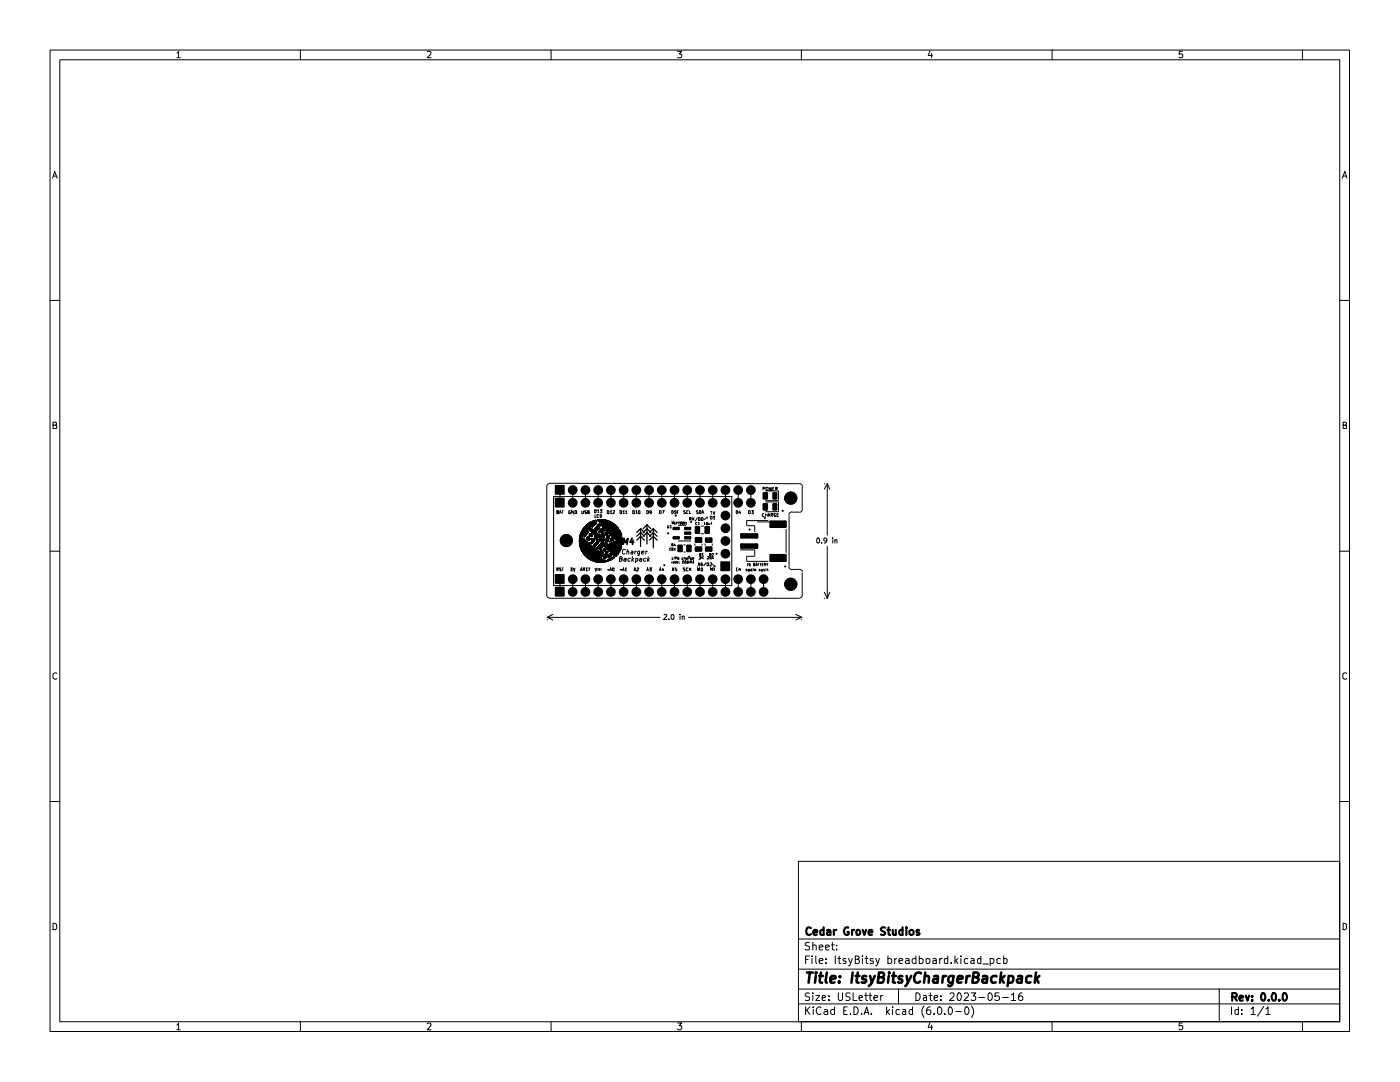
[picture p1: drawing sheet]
<svg xmlns="http://www.w3.org/2000/svg" width="279mm" height="216mm" viewBox="0 0 279 216" stroke-linecap="round" stroke-linejoin="round" font-family="sans-serif">
<g fill="none" stroke="#000" stroke-width=".2">
<path d="M10 10h259.3v195.8h-259.3zM11.9 11.9h255.5v192h-255.5zM35.3 10.6l.3-.4v1.3M35.3 11.5h.7M59.9 10v1.9M85.3 10.3l.5-.1 .2 .3-.1 .3-.6 .7h.7M110 10v1.9M135.2 10.2h.9l-.6 .5 .5 .1v.6h-.8M159.9 10v1.9M185.6 10.2l-.4 .9h.9M185.9 10.7v.8M210 10v1.9"/>
<path d="M236 10.2h-.6l-.1 .6h.7v.6h-.7M259.9 10v1.9M10.5 35.6l.4-1.4 .5 1.4M10.7 35.1h.6M267.9 35.6l.5-1.4 .4 1.4M268.1 35.1h.5M10 59.9h1.9M267.4 59.9h1.9M10.6 84.8h.6l.1-.5-.7-.1v1.3h.7v-.4l-.2-.3M109.1 97.1v21.6M109.7 96.5l-.4 .2-.2 .4M109.7 96.4l49.8 .1 .5 .2 .1 .4"/>
<path d="M110.5 99.1h35.5v17.7h-35.5zM110.8 96.9h1.8v1.7h-1.8zM110.8 99.4h1.8v1.8h-1.8zM111.8 97.8v2.5M114.3 97.8v2.5M116.8 97.8v2.5M119.4 97.8v2.5M121.9 97.8v2.5M124.5 97.8v2.5M127 97.8v2.5M129.5 97.8v2.5M132.1 97.8v2.5"/>
<path d="M134.6 97.8v2.5M137.2 97.8v2.5M139.7 97.8v2.5M142.2 97.8v2.5M144.8 97.8v2.5M147.3 97.8v2.5M149.9 97.8v2.5M152.3 97.5h.3l.1-.2-.4-.1v.6M152.5 98.5h.5v.9h-.5zM152.7 98h2.7v1.9h-2.7M152.9 97.2l.4 .1-.1 .5h-.3v-.1zM153.5 97.2l.1 .6 .1-.4 .2 .4 .1-.6"/>
<path d="M154.2 97.5h.2M154.4 98.5h.5v.9h-.5zM154.5 97.2h-.3v.6h.3M154.8 97.5h.3v-.2l-.3-.1v.6M154.9 97.5l.2 .3M160.1 97.1v4.5M164.5 96.5h.1M165.1 96.5v10.3M165.1 96.5l-.6 1.1M165.1 96.5l.5 1.1M268.1 84.8h.5l.1-.2-.1-.3-.5-.1v1.3h.5l.1-.5-.2-.2M10 110h1.9"/>
<path d="M109.1 118.7l.2 .4 .4 .2M109.7 119.4h49.8M110.8 114.6h1.8v1.8h-1.8zM110.8 117.2h1.8v1.8h-1.8zM111.1 102.1h.3l.1-.1-.4-.1v.6h.4v-.3l-.2-.1M111.1 113.7h.2l.2-.3-.4-.1v.6M111.2 113.7l.3 .2M111.6 102.5l.2-.6 .3 .6M111.7 102.3h.3M111.8 115.6v2.5M112 113.3l-.4 .1 .4 .3v.2h-.4M112.1 101.9h.4"/>
<path d="M112.1 113.3h.4M112.3 101.9v.6M112.3 113.3v.6M113.8 101.9h-.2l-.1 .2 .1 .4h.2l-.1-.3M113.8 113.3h.4l-.2 .3h.2v.3h-.4M114.3 115.6v2.5M114.4 113.3l.2 .6 .2-.6M114.5 101.9v.6l-.4-.6v.6M114.8 101.9h.2l.1 .2-.1 .4h-.2zM115.6 108.1h.1M115.6 107.9h.1M115.6 108h.1"/>
<path d="M115.6 107.8h.1M115.6 107.7h.1M115.6 108.2h.1M115.6 107.9h1.2M115.6 107.7l1.1 .1M115.6 107.8l1.2 .1M115.6 108.2l1.7 .1M115.6 108.1h1.5M115.6 107.7v.5M115.6 107.9l1.3 .1M115.6 108h1.4M115.7 108.8h2.1"/>
<path d="M115.7 108.5h2M115.7 108.6h2M115.7 108.7h2M115.7 108.4h2.1M115.7 107.3h.1M115.7 107.6h.1M115.7 107.5h.1M115.7 107.4h.1M115.7 107.2h.1M115.7 107.1h.1M115.7 107.7h.1M115.7 108.4h.1"/>
<path d="M115.7 108.8h.1M115.7 108.7h.1M115.7 108.5h.1M115.7 108.6h.1M115.7 108.2h.1M115.7 108.3h.1M115.7 107.4h.5M115.7 107.6l.9 .1M115.7 107.5l.8 .1M115.7 107.4h.6M115.7 108.2v.6M115.7 107.3l.5 .1"/>
<path d="M115.7 107.1h.4M115.7 108.7h2.1M115.7 108.8l2.2 .1M115.7 108.5h2.1M115.7 108.3l1.8 .1M115.7 107.2h.4M115.7 108.9h2.3M115.7 109h2.4M115.7 107h.1M115.7 106.8h.1M115.7 106.9h.1M115.7 109.1h.1"/>
<path d="M115.7 109h.1M115.7 108.9h.1M115.7 106.8h1.1M115.7 108.8v.3M115.7 106.9h1.1M115.7 109.1h2.6M115.8 113.9l.2-.6 .2 .6M115.8 109.2h2.5M115.8 109.3h2.8M115.8 109.3l2.8 .1M115.8 106.7h.1M115.8 106.5h.1"/>
<path d="M115.8 106.6h.1M115.8 109.4h.1M115.8 109.3h.1M115.8 109.2h.1M115.8 106.5h1.3M115.8 109.2h2.8M115.8 106.6h1.2M115.8 109.1v.3M115.9 113.7h.2M115.9 109.6h2.8M115.9 109.5h2.7M115.9 109.4h2.7"/>
<path d="M115.9 106.3h.1M115.9 106.4h.1M115.9 109.5h.1M115.9 109.6h.1M115.9 106.3h1.4M115.9 109.6h2.9M115.9 106.3v.1M115.9 109.4v.2M116 109.8h2.9M116 106.3h.1M116 106.2h.1M116 106.1h.1"/>
<path d="M116 107.2h.1M116 107.1h.1M116 109.7h.1M116 109.8h.1M116 109.6h.1M116 106.1h1.3M116 109.7h2.9M116 106.2h1.3M116 109.8h3M116 106.1v.2M116 107.1v.1M116 109.6v.2"/>
<path d="M116.1 109.9h2.9M116.1 107h.1M116.1 107.3h.1M116.1 106.1h.1M116.1 105.9h.1M116.1 106h.1M116.1 107.2h.1M116.1 107.1h.1M116.1 110h.1M116.1 109.8h.1M116.1 109.9h.1M116.1 110h3.2"/>
<path d="M116.1 107h-.4v.7M116.1 105.9h1.1M116.1 106h1.2M116.1 105.9v.2M116.1 106.9v.2M116.1 107.2v.1M116.1 109.8v.2M116.1 101.9v.6l.4-.1v-.5M116.2 110h3.1M116.2 110.1h3.1M116.2 105.7h.1M116.2 105.8h.1"/>
<path d="M116.2 105.9h.1M116.2 107.4h.1M116.2 106.9h.1M116.2 110.1h.1M116.2 110h.1M116.2 105.7h1M116.2 110.1h3.4v.3M116.2 105.8h1M116.2 105.7v.2M116.2 110v.1M116.2 110.2h3.4M116.2 110.2h.1"/>
<path d="M116.2 110.1v.1M116.3 110.3h3.3M116.3 110.4h3.3M116.3 110.3h.1M116.3 105.6h.1M116.3 105.5h.1M116.3 107.4h.1M116.3 106.9h.1M116.3 110.4h.1M116.3 106.9l.4 .1M116.3 105.6l1.9 .1M116.3 105.5v.2"/>
<path d="M116.3 107.4v.1M116.3 110.2v.2M116.3 110.4h3.4M116.3 105.5h1.7M116.4 113.7h.2l.1-.4h-.3v.6M116.4 110.4l3.4 .2M116.4 110.5h.1M116.4 105.4h.1M116.4 105.5h.1M116.4 107h.1M116.4 107.5h.1M116.4 110.4h.1"/>
<path d="M116.4 107h.2M116.4 105.4h1.5M116.4 105.4v.1M116.4 110.4v.1M116.5 110.5h3.3M116.5 110.6h3.4M116.5 110.6h.1M116.5 110.5h.1M116.5 105.3h.1M116.5 107.6h.1M116.5 107.1h.1M116.5 110.5v.2h3.5"/>
<path d="M116.5 110.6l3.4 .1M116.5 105.3l1.4 .1M116.5 113.7l.2 .2M116.6 110.7h3.4M116.6 110.7h.1M116.6 105.2h.1M116.6 107h.1M116.6 107.7h.1M116.6 105.2h1.2M116.6 110.7l3.6 .1M116.7 105.1h.1M116.7 105.2h.1"/>
<path d="M116.7 107.8h.1M116.7 106.9h.1M116.7 107h.1M116.7 110.8h.1M116.7 110.7h.1M116.7 110.8h4.4M116.7 105.1h1.1M116.7 105.1v.1M116.7 106.9v.1M116.7 110.7v.1M116.8 110.9h4.2M116.8 107.9h.1"/>
<path d="M116.8 110.8h.1M116.8 105.1h.1M116.8 106.9h.1M116.8 106.8h.1M116.8 105h.1M116.8 110.9h.1M116.8 105h1.6M116.8 105v.1M116.8 106.8v.1M116.8 110.8v.1M116.8 111h4.2M116.8 104.9h.1"/>
<path d="M116.8 111h.1M116.8 104.9v.1M116.8 106.7v.1h-1.1M116.8 110.9v.1M116.8 115.6v2.5M116.9 111l3.2 .1M116.9 111h.1M116.9 108h.1M116.9 106.7h.1M116.9 104.9h.1M116.9 104.8h.1M116.9 111.1h.1"/>
<path d="M116.9 104.8h1.6M116.9 104.8v.1M116.9 106.6v.1M116.9 111v.1M116.9 106.7h-1.2v.3M117 111.1h3M117 104.8h.1M117 108.1h.1M117 111.1h.1M117 108h.1M117 107.4h.1M117 106.5h.1"/>
<path d="M117 106.6h.1M117 107.5h.1M117 107.6h.1M117 104.7h.1M117 111.2h.1M117 104.7h1.6M117 107.5h.7M117 107.4h.7M117 111.2h3M117 107.6h.7M117 107.4h.6M117 104.7v.1"/>
<path d="M117 106.5v.1M117 107.4v.2M117 108v.1M117 111.1v.1M117 101.9h-.3v.2l.3 .2v.2h-.3M117 113.6h.2M117.1 111.2h2.9M117.1 108.1h.1M117.1 107.3h.1M117.1 106.4h.1M117.1 106.5h.1M117.1 107.6h.1"/>
<path d="M117.1 107.7h.1M117.1 104.7h.1M117.1 111.2h.1M117.1 106.4v.1M117.1 107.3v.1M117.1 107.6v.1M117.1 108.1v.1M117.1 107.3h.5v.1M117.2 105.7h.1M117.2 107.8h.1M117.2 107.7h.1M117.2 104.6h.1"/>
<path d="M117.2 105.9h.1M117.2 105.8h.1M117.2 107.2h.1M117.2 106.4h.1M117.2 106.3h.1M117.2 108.2h.1M117.2 111.2h.1M117.2 105.7v.3M117.2 106.3v.1M117.2 107.7v.1M117.2 107.8h.4M117.2 106.4h-1.4v.3"/>
<path d="M117.2 107.2l.3 .1M117.3 111.3h2.7M117.3 111.3h.1M117.3 104.6h.1M117.3 106h.1M117.3 105.7h.1M117.3 106.3h.1M117.3 107.8h.1M117.3 107.1h.1M117.3 108.3h.1M117.3 111.2v.1M117.3 102.1h.3v-.2h-.3v.6h.3v-.2l-.1-.2"/>
<path d="M117.3 113.3h-.3v.6h.3M117.3 111.4h2.7M117.3 104.5h.1M117.3 106.1h.1M117.3 106.2h.1M117.3 111.4h.1M117.3 105.6l-1.1 .1M117.3 104.5v.1M117.3 106v.3h-1.4M117.3 111.3v.1M117.3 104.5h1.6M117.4 111.5h2.6"/>
<path d="M117.4 111.4h.1M117.4 104.5h.1M117.4 107.2h.1M117.4 108.3h.1M117.4 107.2l-.2-.1v.2M117.4 105.6l.9 .1M117.4 111.4l2.7 .1M117.5 111.5h.1M117.5 104.4h.1M117.5 107.3h.1M117.5 106.8h.1M117.5 107.8h.1"/>
<path d="M117.5 105.7h.1M117.5 105.7h.9M117.5 106.8h.7M117.6 113.6h.1M117.6 111.5h2.5M117.6 107.8h.1M117.6 107.7h.1M117.6 104.3h.1M117.6 111.6h.1M117.6 107.4h.1M117.6 106.8h.1M117.6 106.7h.1"/>
<path d="M117.6 105.7h.1M117.6 111.6h2.5M117.6 104.3v.1M117.6 105.7l.8 .1M117.6 106.7v.2h.6M117.6 107.7v.1M117.6 111.5v.1M117.6 106.8h.6M117.6 106.7h.5M117.7 111.6h.1M117.7 104.3h.1M117.7 105.2h.1"/>
<path d="M117.7 107.5h.1M117.7 107.6h.1M117.7 106.9h.1M117.7 107.4h.1M117.7 106.6h.1M117.7 105.8h.1M117.7 108.5h.1M117.7 108.6h.1M117.7 108.7h.1M117.7 105.8l.8 .2M117.7 107.4v.3h-.6M117.7 108.5v.2"/>
<path d="M117.7 111.6l2.4 .1M117.7 106.6h.3M117.8 105.9h.1M117.8 104.2h.1M117.8 111.7h.1M117.8 107h.1M117.8 108.3h.1M117.8 105.1h.1M117.8 105.2h.1M117.8 105.3h.1M117.8 108.7h.1M117.8 108.5h.1"/>
<path d="M117.8 108.4h.1M117.8 106.5h.1M117.8 107h.3M117.8 105.2h-1.3v.2M117.8 105.9l1.2 .1M117.8 105v.2M117.8 105.2v.1M117.8 106.9v.1M117.8 108.4v.1M117.8 108.7v.1M117.8 113.3h-.2v.6M117.9 111.7h2.2"/>
<path d="M117.9 104.2h.1M117.9 108.3h.1M117.9 108.4h.1M117.9 105.4h.1M117.9 107h.1M117.9 105h.1M117.9 108.8h.1M117.9 111.7h.1M117.9 106h.1M117.9 111.7l2.4 .1M117.9 106l1.1 .1M117.9 104.1h.1"/>
<path d="M117.9 111.8h.1M117.9 108.2h.1M117.9 108.5h.1M117.9 105.5h.1M117.9 108.9h.1M117.9 106.1h.1M117.9 106.5h.1M117.9 106.5h-.2v.2M117.9 108.5h.3M117.9 105.4v.1M117.9 106.5v.1M117.9 108.4v.1"/>
<path d="M118 111.8h2.3M118 104.1h.1M118 111.8h.1M118 105h.1M118 107.4h.1M118 108.1h.1M118 108.5h.1M118 105.5h.1M118 106.6h.1M118 108.9h.1M118 109h.1M118 106.2h.1"/>
<path d="M118 111.8l2.6 .1M118 108.1h.4M118 107.4v.1l.6-.1M118 107.4h1M118 105l.4 .1M118 105.5v.1M118 106.1v.1M118 106.6v.1M118 108.9v.1M118 106.2h.9M118.1 111.8h.1M118.1 105.1h.1"/>
<path d="M118.1 104.1h.1M118.1 107.5h.1M118.1 107.4h.1M118.1 107h.1M118.1 107.7h.1M118.1 107.6h.1M118.1 107.9h.1M118.1 108h.1M118.1 108.5h.1M118.1 105.6h.1M118.1 106.8h.1M118.1 106.7h.1"/>
<path d="M118.1 109h.1M118.1 106.3h.1M118.1 106.2h.1M118.1 105.1h.2M118.1 107.7l.4 .1M118.1 107.9h.5M118.1 106.3h.9M118.1 106.2v.1M118.1 106.7v.1M118.1 106.9v.1M118.1 107.5v.2M118.1 107.9v.1"/>
<path d="M118.2 104.1h.1M118.2 111.8h.1M118.2 107.4h.1M118.2 107.8h.1M118.2 107.9h.1M118.2 108.4h.1M118.2 108.5h.1M118.2 106.9h.1M118.2 106.8h.1M118.2 105.2h.1M118.2 105.7h.1M118.2 109.1h.1"/>
<path d="M118.2 109h.1M118.2 106.3h.1M118.2 106.3h.8M118.2 106.8v.1M118.2 107.7v.2M118.2 108.4v.1M118.2 109v.1M118.2 107.8h.4M118.2 109l-2.5 .1M118.3 105.1h.1M118.3 106.3h.1M118.3 104h.1"/>
<path d="M118.3 111.9h.1M118.3 108.3h.1M118.3 107.4h.1M118.3 105.7h.1M118.3 109.1h.1M118.3 109.2h.1M118.3 108.3l-2.6 .1M118.3 109.1v.1M118.3 111.8v.1M118.4 104h.1M118.4 105h.1M118.4 105.1h.1"/>
<path d="M118.4 111.9h.1M118.4 108.2h.1M118.4 107.4h.1M118.4 105.8h.1M118.4 109.2h.1M118.4 106.4h.1M118.4 105.7h.1M118.4 108.1v.2l-.7 .1M118.4 108.2l-.5 .1M118.4 106.4h.6M118.4 105v.1M118.4 105.7v.1"/>
<path d="M118.4 106.3v.1M118.4 112h2.8M118.4 105.9h.1M118.4 108.9h.1M118.4 108.8h.1M118.4 108.1h.1M118.4 107.7h.1M118.4 107.6h.1M118.4 104.9h.1M118.4 106.5h.1M118.4 104.9v.1M118.4 105.8v.1"/>
<path d="M118.4 106.4v.1M118.4 107.6v.1M118.4 108v.1M118.4 108.8v.1M118.4 111.9h2.8M118.4 106.5h.7M118.4 108.9h.5M118.4 108.8h.6M118.5 104.8h.1M118.5 103.9h.1M118.5 109.2h.1M118.5 108.7h.1"/>
<path d="M118.5 112h.1M118.5 106.6h.1M118.5 107.5h.1M118.5 107.4h.1M118.5 109.1h.1M118.5 109h.1M118.5 107.8h.1M118.5 108h.1M118.5 107.9h.1M118.5 106h.1M118.5 106.5h.1M118.5 108h-.5v.2"/>
<path d="M118.5 104.7v.2h-1.7M118.5 108.7h.5M118.5 109h.3M118.5 109.1h.2M118.5 107.5l-.4 .1M118.5 107.4h.5M118.5 106.6h.7M118.5 106.5v.1M118.5 107.9v.1M118.5 108.9v.1M118.5 109.1v.1M118.6 103.9h.1"/>
<path d="M118.6 109.2h.1M118.6 112h.1M118.6 107.3h.1M118.6 107.4h.1M118.6 108.6h.1M118.6 109h.1M118.6 109.1h.1M118.6 107.8h.1M118.6 107.9h.1M118.6 104.7h.1M118.6 109.4h.1M118.6 109.3h.1"/>
<path d="M118.6 109.5h.1M118.6 106h.1M118.6 106.7h.1M118.6 107.3h.5M118.6 106.6v.2h1M118.6 106.7h1.1M118.6 104.6v.1M118.6 107.3v.1M118.6 107.8v.1M118.6 109v.6M118.7 101.7l.3 .1v.3l-.2 .2h-.1zM118.7 112.1h2.3"/>
<path d="M118.7 104.6h.1M118.7 112h.1M118.7 106.8h.1M118.7 107.1h.1M118.7 107h.1M118.7 106.9h.1M118.7 107.4h.1M118.7 107.3h.1M118.7 107.2h.1M118.7 108.5h.1M118.7 109h.1M118.7 109.1h.1"/>
<path d="M118.7 109.6h.1M118.7 106h.1M118.7 105.5h.1M118.7 105.4h.1M118.7 105.6h.1M118.7 107h1.2M118.7 105.4v.3h.5M118.7 104.6l-1.6 .1M118.7 106.8v.5M118.7 109v.1M118.7 112h2.3M118.7 105.6h.6"/>
<path d="M118.7 106.8h.8M118.7 106.9h.9M118.7 107.1h1.2M118.7 108.5h.6M118.7 107.2h.5M118.7 105.5h.7M118.7 105.4h.8M118.7 102.7v.5h.3M118.7 113.3l.2 .6 .2-.6M118.8 103.8h.1M118.8 104.6h.1M118.8 104.5h.1"/>
<path d="M118.8 112.1h.1M118.8 107.5h.1M118.8 108.5h.1M118.8 108.4h.1M118.8 109h.1M118.8 109.7h.1M118.8 109.6h.1M118.8 106h.1M118.8 105.4h.1M118.8 105.7h.1M118.8 105.3h.1M118.8 104.6h-1.6"/>
<path d="M118.8 107.5h.3M118.8 104.5v.1M118.8 105.3v.1M118.8 107.4v.1M118.8 108.4v.1M118.8 108.9v.1h-.2M118.8 109.6v.1M118.8 105.3h.7M118.8 108.4h.5M118.9 103.8h.1M118.9 104h.1M118.9 104.4h.1"/>
<path d="M118.9 105.9h.1M118.9 104.5h.1M118.9 105.2h.1M118.9 105.3h.1M118.9 103.9h.1M118.9 112.1h.1M118.9 107.6h.1M118.9 107.5h.1M118.9 108.4h.1M118.9 108.3h.1M118.9 108.9h.1M118.9 109.7h.1"/>
<path d="M118.9 106.3h.1M118.9 106.2h.1M118.9 106.1h.1M118.9 105.8h.1M118.9 105.7h.1M118.9 103.8l-.2 .1M118.9 105.7h.2M118.9 104l-.7 .1M118.9 103.8v.3M118.9 104.4v.1M118.9 105.2v.1M118.9 105.7v.2"/>
<path d="M118.9 106.1v.2M118.9 107.5v.1M118.9 108.3v.1M118.9 108.8v.1M118.9 109.7v.1M118.9 105.2h.6M118.9 103.9l-.5 .1M118.9 107.6h.3M118.9 108.3h.4v.2M119 104.1h.1M119 107.7h.1M119 105.9h.1"/>
<path d="M119 106.3h.1M119 105.2h.1M119 104.3h.1M119 104.4h.1M119 107.6h.1M119 108.2h.1M119 108.3h.1M119 108.8h.1M119 109.8h.1M119 106h.1M119 106.1h.1M119 106.4h.1"/>
<path d="M119 105.2h.5M119 107.7h2.4M119 108.2l.2 .1M119 104.4l-1.6 .1M119 104.3v.1M119 105.9v.2M119 106.3v.1M119 107.6v.1M119 108.2v.1M119 108.7v.1M119 107.7h2.3M119 112.1h.1"/>
<path d="M119 105.1h.1M119 104.2h.1M119 108.7h.1M119 107.8h.1M119 107.3h.1M119 107.4h.1M119 107.5h.1M119 108.1h.1M119 108.6h.1M119 106.5h.1M119 105.8h.1M119 104.1l-1.1 .1"/>
<path d="M119 104.1h-1M119 104.2l-1.3 .1M119 107.8h2.3M119 104.1v.2h-1.4M119 105.7v.2l-.2 .1M119 106.4v.1M119 107.3v.2M119 107.7v.1M119 108.1v.1M119 108.6v.1M119 109.8v.1M119 108.1h.2"/>
<path d="M119 105.1h.5M119.1 107.8h2.2M119.1 105h.1M119.1 109.3h.1M119.1 109.2h.1M119.1 109.5h.1M119.1 107.8h.1M119.1 107.6h.1M119.1 107.5h.1M119.1 108.2h.1M119.1 107.3h.1M119.1 107.2h.1"/>
<path d="M119.1 108.6h.1M119.1 108.5h.1M119.1 109.4h.1M119.1 109.9h.1M119.1 108h.1M119.1 105.7h.1M119.1 106.5h.1M119.1 106.6h.1M119.1 112.1h1.5M119.1 106.5v.1M119.1 107.2v.1M119.1 107.5v.1"/>
<path d="M119.1 107.8l2.2 .1M119.1 108.5v.1M119.1 109.2v.3M119.1 109.3h1M119.1 109.4h.3M119.1 108.6h-.6v.2M119.2 102.9h.2M119.2 104.9h.1M119.2 104.8h.1M119.2 103.7h.1M119.2 109.2h.1M119.2 109.1h.1"/>
<path d="M119.2 107.9h.1M119.2 107.6h.1M119.2 106.6h.1M119.2 107.2h.1M119.2 108.3h.1M119.2 108.5h.1M119.2 108.1h.1M119.2 108h.1M119.2 105.6h.1M119.2 105.7h.1M119.2 103.7l1.9 .2M119.2 104.8h.8"/>
<path d="M119.2 109.1h1M119.2 103.7l1.4 .1M119.2 108.5l-.6 .1M119.2 104.8v.1M119.2 105.6v.1M119.2 106.6v.1M119.2 107.1v.1M119.2 107.6v.1M119.2 108v.1M119.2 109.1v.1M119.2 101.9l.2-.2v.6M119.2 102.3h.4"/>
<path d="M119.3 112.2h.1M119.3 104.7h.1M119.3 104.8h.1M119.3 103.8h.1M119.3 109.1h.1M119.3 109h.1M119.3 109.5h.1M119.3 109.9h.1M119.3 107.1h.1M119.3 107.7h.1M119.3 108.4h.1M119.3 108.5h.1"/>
<path d="M119.3 110.1h.1M119.3 110h.1M119.3 108h.1M119.3 105.6h.1M119.3 105.5h.1M119.3 106.7h.1M119.3 104.7h.8M119.3 103.8l2 .2M119.3 104.7v.1M119.3 105.5v.1M119.3 109v.1M119.3 109.9v.2"/>
<path d="M119.3 113.6h.4M119.3 113.3v.6M119.4 109h4.6M119.4 109h.1M119.4 104.7h.1M119.4 104.6h.1M119.4 103.7h.1M119.4 103.9h.1M119.4 109.9h.1M119.4 109.8h.1M119.4 108h.1M119.4 110.1h.1"/>
<path d="M119.4 109.4h.1M119.4 107.7h.1M119.4 107.1h.1M119.4 106.3h.1M119.4 106.2h.1M119.4 105.5h.1M119.4 105.4h.1M119.4 106.7h.1M119.4 106.1h.1M119.4 103.9l2.1 .1M119.4 104.6v.1M119.4 105.4v.1"/>
<path d="M119.4 106.1v.2h.2M119.4 109.3v.2h-.3M119.4 109.8v.1M119.4 115.6v2.5M119.4 104.6l.3 .1M119.4 106.2h.3M119.4 109.9h-3.3M119.5 104h2M119.5 112.2h.1M119.5 105.1h.1M119.5 105h.1M119.5 104.6h.1"/>
<path d="M119.5 104h.1M119.5 109.3h.1M119.5 107.2h.1M119.5 109h.1M119.5 108.9h.1M119.5 108.1h.1M119.5 108h.1M119.5 107.6h.1M119.5 106.1h.1M119.5 106h.1M119.5 106.3h.1M119.5 105.4h.1"/>
<path d="M119.5 105.3h.1M119.5 104.9h.1M119.5 104l2.2 .1M119.5 105h-.5v.2M119.5 104.9v.3M119.5 105.3v.1M119.5 106v.1M119.5 107.1v.1M119.5 107.6v.1M119.5 108v.1M119.5 108.9v.1M119.5 110.1v.1"/>
<path d="M119.5 108.9l.5 .1M119.5 107.6h1.9M119.5 107.2h.5M119.5 102.7h-.3v.5h.3M119.5 105.2h.1M119.5 103.7h.1M119.5 104.1h.1M119.5 110.1h.1M119.5 106.8h.1M119.5 106.9h.1M119.5 108.8h.1M119.5 106.7h.1"/>
<path d="M119.5 107.3h.1M119.5 107.5h.1M119.5 105.9h.1M119.5 104.9l-.4 .1M119.5 107.3l.6 .1M119.5 107.5h.8M119.5 105.9h4.1M119.5 104.8v.1M119.5 105.2v.1M119.5 105.9v.1M119.5 106.8v.1M119.5 107.2v.1"/>
<path d="M119.5 107.5v.1M119.5 108.8v.1M119.5 108.8h.3M119.6 110.3h.1M119.6 104.8h.1M119.6 104.6h.1M119.6 105.8h.1M119.6 104.1h.1M119.6 109.6h.1M119.6 109.3h.1M119.6 107.4h.1M119.6 108h.1"/>
<path d="M119.6 106.8h.1M119.6 106.9h.1M119.6 106.7h.1M119.6 110.2h.1M119.6 110.4h.1M119.6 108.7h.1M119.6 107.3h.1M119.6 107.5h.1M119.6 106.3h.1M119.6 105.9h.1M119.6 104.1h2.2M119.6 108l-.1 .1"/>
<path d="M119.6 107.4l.6 .1M119.6 105.8h4M119.6 107.4h.5M119.6 109.3l.4 .1M119.6 109.6h.4v.2M119.6 109.6h.4M119.6 105.8v.1M119.6 106.7v.1M119.6 106.9v.1M119.6 107.3v.2M119.6 108.7v.1M119.7 113.3v.6"/>
<path d="M119.7 104.2h2.1M119.7 110.5h.1M119.7 104.7h.1M119.7 104.9h.1M119.7 105.8h.1M119.7 104.2h.1M119.7 104.1h.1M119.7 109.5h.1M119.7 109.4h.1M119.7 109.6h.1M119.7 107h.1M119.7 106.7h.1"/>
<path d="M119.7 110.4h.1M119.7 108.7h.1M119.7 107.9h.1M119.7 106.2h.1M119.7 105.7h.1M119.7 105.7l.6 .1M119.7 107.9h-.6v.3M119.7 104.1v.1M119.7 104.8v.1M119.7 105.7v.1M119.7 106.1v.2h-.3M119.7 107.9v.1h-.6"/>
<path d="M119.7 108.7v.1M119.7 109.4v.2M119.7 110.4v.1M119.7 104.2h2.3M119.7 109.5h.3M119.8 101.7h.3l-.2 .2 .2 .1v.2h-.3M119.8 102.7a.3 .3 0 0 1 .3 .3 .3 .3 0 0 1-.3 .2zM119.8 104.3h2.2M119.8 110.6h.1M119.8 104.7h.1M119.8 104.9h.1M119.8 104.2h.1"/>
<path d="M119.8 109.7h.1M119.8 109.6h.1M119.8 107h.1M119.8 108.8h.1M119.8 107.9h.1M119.8 105.7h.1M119.8 106.1h.1M119.8 105.7h.3M119.8 104.2l2.4 .1M119.8 107l.1-.1v.3M119.8 109.7h.2M119.8 108.8v.1"/>
<path d="M119.8 109.6v.1M119.9 110.7h.1M119.9 104.9h.1M119.9 104.7h.1M119.9 104.3h.1M119.9 110.1h.1M119.9 110.2h.1M119.9 110h.1M119.9 109.9h.1M119.9 109.8h.1M119.9 109.5h.1M119.9 109.6h.1"/>
<path d="M119.9 107.1h.1M119.9 107h.1M119.9 108.9h.1M119.9 108.5h.1M119.9 108.4h.1M119.9 106.1h.1M119.9 105.6h.1M119.9 110h.3v.1M119.9 110.1h.4M119.9 105.6h.2M119.9 106.1l.4 .1M119.9 109.9h.2"/>
<path d="M119.9 110.2h.4M119.9 110.1h.3M119.9 108.5h.5M119.9 108.4h.5M119.9 109.8h.2M119.9 105.6v.1M119.9 108.4v.1M119.9 109.5v.1M119.9 109.7v.5M119.9 113.3v.6M120 104.4h2.3M120 104.6h.1"/>
<path d="M120 110.7h.1M120 111.3h.1M120 111.4h.1M120 111.5h.1M120 104.8h.1M120 104.4h.1M120 110.3h.1M120 110.2h.1M120 109.5h.1M120 109.4h.1M120 109.7h.1M120 109.6h.1"/>
<path d="M120 109.3h.1M120 107.2h.1M120 106.3h.1M120 106.4h.1M120 109h.1M120 111.2h.1M120 108.5h.1M120 108.4h.1M120 107.9h.1M120 108.3h.1M120 107.3h.1M120 106.2h.1"/>
<path d="M120 105.6h.1M120 104.6h2.5M120 110.3h.3M120 107.9h.4M120 106.3h.2M120 104.3v.2l2.4 .1M120 104.7v.2h-.3M120 106.4h.2M120 108.5h.5M120 108.3h.3M120 106.2v.2M120 107.2v.1"/>
<path d="M120 108.3v.1M120 109.3v.2M120 110.2v.1M120 111.1v.4M120.1 104.5h2.3M120.1 111.6h.1M120.1 111.1h.1M120.1 104.7h.1M120.1 104.6h.1M120.1 104.5h.1M120.1 110.3h.1M120.1 109.9h.1"/>
<path d="M120.1 109.8h.1M120.1 109.3h.1M120.1 109.2h.1M120.1 107.4h.1M120.1 106.5h.1M120.1 111.5h.1M120.1 110.7h.1M120.1 108.6h.1M120.1 108.5h.1M120.1 107.9h.1M120.1 108.3h.1M120.1 108.2h.1"/>
<path d="M120.1 105.6h.1M120.1 108.2h.2M120.1 104.5v.1M120.1 104.6v.1M120.1 105.6v.1M120.1 106.4v.1M120.1 107.9l.2 .1M120.1 108.2v.1M120.1 108.5v.1M120.1 109.2v.1M120.1 109.8v.1M120.1 111v.1"/>
<path d="M120.1 111.5v.2M120.1 106.5h.2v.2M120.1 108.6l.5 .1M120.1 108.9h3.9M120.1 111h.1M120.1 109h.1M120.1 108.9h.1M120.1 111.7h.1M120.1 110.4h.1M120.1 110h.1M120.1 109.1h.1M120.1 106.8h.1"/>
<path d="M120.1 107h.1M120.1 106.6h.1M120.1 106.7h.1M120.1 108.7h.1M120.1 106.9h.1M120.1 108h.1M120.1 108.1h.1M120.1 105.7h.1M120.1 107h.5M120.1 108.1h.2M120.1 106.8h.4M120.1 106.8h.4v.1"/>
<path d="M120.1 106.7h.3M120.1 106.9h.5M120.1 108.7l.8 .1M120.1 106.5v.5M120.1 108v.2M120.1 108.6v.1M120.1 108.9v.1M120.1 109.1l-1 .1M120.1 109.9v.1M120.1 110.3v.1M120.1 111.7v.1M120.1 106.6h.2"/>
<path d="M120.2 104.7h2.4M120.2 105.3h3M120.2 104.7h.1M120.2 111.8h.1M120.2 108.9h.1M120.2 108.8h.1M120.2 103.7h.1M120.2 105.2h.1M120.2 105.3h.1M120.2 110.4h.1M120.2 110.1h.1M120.2 109.1h.1"/>
<path d="M120.2 107.1h.1M120.2 106.3h.1M120.2 106.5h.1M120.2 106.4h.1M120.2 108.7h.1M120.2 107h.1M120.2 107.5h.1M120.2 106.2h.1M120.2 105.7h.1M120.2 104.7h2.5M120.2 105.2h3M120.2 105.3h3.1"/>
<path d="M120.2 107.1h.4M120.2 104.6v.1M120.2 105.2v.1M120.2 106.2v.3M120.2 107v.1M120.2 108.7v.2M120.2 109v.1M120.3 105.4h3M120.3 104.8h2.4M120.3 105.1h2.7M120.3 111.8h.1M120.3 112.2h.1"/>
<path d="M120.3 105.2h.1M120.3 104.7h.1M120.3 105.1h.1M120.3 105.4h.1M120.3 111h.1M120.3 110.3h.1M120.3 110.1h.1M120.3 110.2h.1M120.3 109h.1M120.3 107.1h.1M120.3 106.6h.1M120.3 108.4h.1"/>
<path d="M120.3 106.7h.1M120.3 107.2h.1M120.3 108.3h.1M120.3 108h.1M120.3 108.1h.1M120.3 108.2h.1M120.3 107.5h.1M120.3 106.2h.1M120.3 106.1h.1M120.3 104.7l2.5 .2M120.3 110.1v.3h-.2M120.3 105.4h3.1v.2"/>
<path d="M120.3 107.2h.3M120.3 105.1v.1M120.3 105.3v.1M120.3 106.1v.1M120.3 107.1v.1M120.3 107.5v.1M120.3 107.9v.5M120.4 104.9l2.5 .1M120.4 105.4l3 .1M120.4 105.8h3.1M120.4 104.9h2.5M120.4 105h2.6"/>
<path d="M120.4 111.8h.1M120.4 111.4h.1M120.4 103.7h.1M120.4 105.5h.1M120.4 105.7h.1M120.4 104.9h.1M120.4 105h.1M120.4 104.8h.1M120.4 105.1h.1M120.4 111.3h.1M120.4 111.1h.1M120.4 111.5h.1"/>
<path d="M120.4 109.6h.1M120.4 109.5h.1M120.4 109h.1M120.4 106.8h.1M120.4 106.7h.1M120.4 108.5h.1M120.4 108.4h.1M120.4 107.2h.1M120.4 107.9h.1M120.4 107.6h.1M120.4 106h.1M120.4 105.7h3.1"/>
<path d="M120.4 105h2.6v.2M120.4 111.3h.5M120.4 111.4h.4M120.4 111.1h.6M120.4 111.5h.3M120.4 106l-1 .1M120.4 109.6h.4v.5M120.4 109.5h.2M120.4 109.6h.3M120.4 104.8v.3M120.4 105.4v.1M120.4 105.7v.1"/>
<path d="M120.4 106.7v.1M120.4 108.4v.1M120.4 109.5v.1M120.4 111v.1M120.4 111.3v.2M120.5 105.5h2.9M120.5 105.6h2.9M120.5 112.2h.1M120.5 109.5h.1M120.5 109h.1M120.5 105.6h.1M120.5 105.5h.1"/>
<path d="M120.5 105.7h.1M120.5 104.9h.1M120.5 111.2h.1M120.5 111.5h.1M120.5 111.8h.1M120.5 110.7h.1M120.5 109.7h.1M120.5 109.6h.1M120.5 106.8h.1M120.5 111.3h.1M120.5 108.5h.1M120.5 107.2h.1"/>
<path d="M120.5 107.9h.1M120.5 107.6h.1M120.5 105.9h.1M120.5 105.7h3v.1M120.5 105.9l-1 .1M120.5 109.7h.3M120.5 111.2h.4M120.5 109.6v.2h.3M120.5 105.5v.2M120.5 108.5v.1M120.5 111.1v.2M120.6 109.5h.1"/>
<path d="M120.6 109h.1M120.6 103.7h.1M120.6 110.7h.1M120.6 109.8h.1M120.6 109.9h.1M120.6 107h.1M120.6 108.6h.1M120.6 106.9h.1M120.6 107.2h.1M120.6 107.1h.1M120.6 105.9h.1M120.6 106.9v.3"/>
<path d="M120.6 109.8v.1M120.6 109.9h.2M120.6 109.1h.1M120.6 111.5h.1M120.6 110h.1M120.6 108.7h.1M120.6 107.9h.1M120.6 110h.2M120.6 110.7h.5M120.6 109.1h3.3M120.6 109v.1M120.6 109.5v.1"/>
<path d="M120.6 109.9v.1M120.7 105.9h2.9M120.7 112.1h.1M120.7 109.1h.1M120.7 111.5h.1M120.7 110.6h.1M120.7 110.1h.1M120.7 110h.1M120.7 109.6h.1M120.7 106.4h.1M120.7 106.3h.1M120.7 108.7h.1"/>
<path d="M120.7 107.9h.1M120.7 106.5h.1M120.7 108.3h.1M120.7 108.4h.1M120.7 108.2h.1M120.7 107.6h.1M120.7 110v.1h.5M120.7 108.2h.5M120.7 110.6h.5M120.7 107.9h.6M120.7 106.3h.3M120.7 106.5h.4"/>
<path d="M120.7 106.4h.4M120.7 106.3h.2M120.7 110.1h.5M120.7 108.4h.4M120.7 108.3h.5M120.7 106.3v.3h.4M120.7 105.8v.1M120.7 108.2v.2M120.7 111.4v.1M120.8 109.2h3.1M120.8 111.4h.1M120.8 108.1h.1"/>
<path d="M120.8 109.2h.1M120.8 103.8h.1M120.8 112.1h.1M120.8 111.3h.1M120.8 110.4h.1M120.8 110.3h.1M120.8 110.5h.1M120.8 110.2h.1M120.8 110h.1M120.8 109.7h.1M120.8 109.8h.1M120.8 109.9h.1"/>
<path d="M120.8 110.1h.1M120.8 108.7h.1M120.8 106.6h.1M120.8 106.7h.1M120.8 107.6h.1M120.8 108h.1M120.8 108.4h.1M120.8 108.2h.1M120.8 108.1h.4M120.8 110.3h.4M120.8 108h.4M120.8 106.7h.3"/>
<path d="M120.8 106.6v.1M120.8 107.9v.3M120.8 109.1v.1M120.8 110.1v.4M120.8 111.3v.1M120.8 110.4h.4M120.8 110.2h.4M120.9 109.3h3M120.9 109.3h.1M120.9 105.9h.1M120.9 103.8h.1M120.9 111.8h.1"/>
<path d="M120.9 112.1h.1M120.9 111.2h.1M120.9 111.1h.1M120.9 110.1h.1M120.9 106.3h.1M120.9 111.3h.1M120.9 106.8h.1M120.9 106.7h.1M120.9 107.5h.1M120.9 106.8h.2M120.9 106.7v.1M120.9 109.2v.1"/>
<path d="M120.9 111.1v.2M121 109.3l2.9 .1M121 109.4h2.9M121 106h2.6M121 109.5h.1M121 109.4h.1M121 105.9h.1M121 103.8h.1M121 111h.1M121 111.8h.1M121 111.1h.1M121 110.8h.1"/>
<path d="M121 110.1h.1M121 106.4h.1M121 106.3h.1M121 110.9h.1M121 106.8h.1M121 107.4h.1M121 108.4h.1M121 107.4h.5M121 106.8h.2M121 106.8v.1h.6M121 105.9l2.7 .1M121 109.5h2.9"/>
<path d="M121 106.3v.1M121 109.3v.2M121 110.8v.3M121.1 109.5h2.8M121.1 107.3h.1M121.1 109.6h.1M121.1 106h.1M121.1 103.9h.1M121.1 111.8h.1M121.1 112h.1M121.1 110.7h.1M121.1 110.6h.1"/>
<path d="M121.1 110h.1M121.1 110.1h.1M121.1 106.4h.1M121.1 110.8h.1M121.1 106.5h.1M121.1 106.6h.1M121.1 106.8h.1M121.1 106.7h.1M121.1 107h.1M121.1 106.9h.1M121.1 107.1h.1M121.1 107.2h.1"/>
<path d="M121.1 107.4h.1M121.1 108.4h.1M121.1 107h.5M121.1 107.3h.4M121.1 110.7l-.7 .1M121.1 107.1h.5M121.1 106.4v.4M121.1 106.9v.2M121.1 107.2v.2M121.1 108.3v.1M121.1 109.5v.1M121.1 110v.1"/>
<path d="M121.1 110.6v.2M121.1 107.2h.5M121.2 108.8h2.8M121.2 111.8h.1M121.2 107.1h.1M121.2 106.1h.1M121.2 103.9h.1M121.2 112h.1M121.2 110.4h.1M121.2 110.3h.1M121.2 110.5h.1M121.2 110.6h.1"/>
<path d="M121.2 110h.1M121.2 110.1h.1M121.2 106.8h.1M121.2 107.2h.1M121.2 108.3h.1M121.2 108.2h.1M121.2 110.5h-.5v.2M121.2 106.1h2.5M121.2 106v.1M121.2 106.8v.1M121.2 107.1v.1M121.2 108.2v.1"/>
<path d="M121.2 110v.1M121.2 110.3v.3M121.2 101.9h.3v.2v.4h-.3zM121.2 106.2h2.6M121.2 109.6h2.6M121.2 108.1h.1M121.2 108.7h.1M121.2 106.2h.1M121.2 106.3h.1M121.2 109.6h.1M121.2 110.2h.1M121.2 107.9h.1"/>
<path d="M121.2 108h.1M121.2 106.1v.2M121.2 107.9v.3M121.2 110.1v.2M121.2 106.3h2.6M121.3 107.7h.1M121.3 108.7h.1M121.3 106.3h.1M121.3 106.4h.1M121.3 109.6h.1M121.3 109.7h.1M121.3 104h.1"/>
<path d="M121.3 111.7h.1M121.3 111.9h.1M121.3 111.2h.1M121.3 107.9h.1M121.3 107.8h.1M121.3 106.8h.1M121.3 106.3v.1M121.3 106.8v.1M121.3 107.7v.2M121.3 109.6v.1M121.3 106.3h2.6M121.3 106.8h.2"/>
<path d="M121.3 109.7h2.5M121.4 108.7h2.6M121.4 109.8h2.3M121.4 111.7h.1M121.4 111h.1M121.4 106.8h.1M121.4 106.4h.1M121.4 108.7h.1M121.4 109.8h.1M121.4 104h.1M121.4 110.9h.1M121.4 111.9h.1"/>
<path d="M121.4 111.1h.1M121.4 111.2h.1M121.4 107.7h.1M121.4 107.6h.1M121.4 107.4h.1M121.4 107.5h.1M121.4 111h.4M121.4 107.5l-.6 .1M121.4 106.3v.1M121.4 107.4v.3M121.4 109.7v.1M121.4 110.9v.2"/>
<path d="M121.5 109.9h2.2M121.5 106.4h2.4M121.5 106.4h.1M121.5 107.3h.1M121.5 109.9h.1M121.5 108.6h.1M121.5 109.8h.1M121.5 104h.1M121.5 111.6h.1M121.5 110.8h.1M121.5 111.8h.1M121.5 110.9h.1"/>
<path d="M121.5 110.7h.1M121.5 111.2h.1M121.5 106.8h.1M121.5 106.9h.1M121.5 107.2h.1M121.5 107.4h.1M121.5 110.8h.5M121.5 111.8l-3.2 .1M121.5 110.7h.5M121.5 104v.1M121.5 106.3v.1M121.5 106.8v.1"/>
<path d="M121.5 107.2v.2M121.5 109.8v.1M121.5 110.7v.2M121.5 107.4h-.5v.1M121.5 113.7h-.3M121.6 108.6h2.5M121.6 106.5h2.3M121.6 107.1h.1M121.6 110.6h.1M121.6 110h.1M121.6 109.9h.1M121.6 108.6h.1"/>
<path d="M121.6 106.4h.1M121.6 106.5h.1M121.6 106.6h.1M121.6 104.1h.1M121.6 111.8h.1M121.6 111.1h.1M121.6 111.6h.1M121.6 110.7h.1M121.6 107h.1M121.6 106.9h.1M121.6 107.2h.1M121.6 110h2"/>
<path d="M121.6 110.7h.4M121.6 111.1l-.3 .1M121.6 106.4v.1M121.6 106.9v.3M121.6 109.9v.1M121.6 106.6h2.3M121.6 113.9l.3-.6 .1 .6M121.7 108h.1M121.7 110.5h.1M121.7 110.1h.1M121.7 110h.1M121.7 108.5h.1"/>
<path d="M121.7 106.5h.1M121.7 106.6h.1M121.7 104.1h.1M121.7 111.8h.1M121.7 111.1h.1M121.7 111.5h.1M121.7 108.1h.1M121.7 111.1h-.4v.1M121.7 111.8l-.9 .1M121.7 110.1h1.9M121.7 106.5v.1M121.7 110v.1"/>
<path d="M121.7 111v.1M121.7 113.7h.3M121.7 106.6h2.2M121.7 107.8h.1M121.7 106.7h.1M121.7 111h.1M121.7 107.9h.1M121.7 110.1h1.8M121.7 107.9h.5M121.7 106.7h2.2M121.7 106.6v.1M121.7 107.8v.1"/>
<path d="M121.7 108v.1M121.8 102.1l.2-.2v.6M121.8 102.5h.3M121.8 106.7h2.1M121.8 111h.1M121.8 108h.1M121.8 107.7h.1M121.8 110.1h.1M121.8 107.6h.1M121.8 108.5h.1M121.8 106.7h.1M121.8 106.8h.1"/>
<path d="M121.8 104.1h.1M121.8 111.4h.1M121.8 111.8h.1M121.8 110.5h.1M121.8 107.8h.1M121.8 107.7h.5M121.8 111.8h-.7M121.8 106.8h2.1M121.8 107.6h.5M121.8 104.1v.1M121.8 106.7v.1M121.8 107.6v.2"/>
<path d="M121.8 110.9v.1M121.8 111.7v.1M121.9 108.4h2.2M121.9 106.8h2M121.9 110.2h.1M121.9 110.5h.1M121.9 108.5h.1M121.9 107.4h.1M121.9 106.8h.1M121.9 104.2h.1M121.9 111.4h.1M121.9 111.3h.1"/>
<path d="M121.9 110.9h.1M121.9 111.7h.1M121.9 107.9h.1M121.9 107.5h.1M121.9 107.9l-.2 .1M121.9 110.1v.1M121.9 111.3v.1M121.9 115.6v2.5M121.9 111.3h.6M121.9 107.5h.4M121.9 106.8h2.1v.5M122 111.7h.1"/>
<path d="M122 110.6h.1M122 110.4h.1M122 110.3h.1M122 108.4h.1M122 106.9h.1M122 106.8h.1M122 104.2h.1M122 111.3h.1M122 111.6h.1M122 110.8h.1M122 110.7h.1M122 107.4h.1"/>
<path d="M122 107.9h.1M122 110.6v.3h-.6M122 110.3h1.4M122 107.9h-.3v.2M122 106.9h2M122 111.7l-.8 .1M122 104.2v.1M122 106.8v.1M122 110.2v.2M122 111.6v.1M122.1 108.3h2M122.1 108.4h.1"/>
<path d="M122.1 106.9h.1M122.1 104.3h.1M122.1 111.2h.1M122.1 111.6h.1M122.1 110.5h.1M122.1 107.4h.1M122.1 107.9h.1M122.1 106.9l1.9 .1M122.1 110.5l-.5 .1M122.1 111.2v.1M122.1 111.2h.4M122.2 110.5h.1"/>
<path d="M122.2 108.3h.1M122.2 107h.1M122.2 104.3h.1M122.2 104.4h.1M122.2 111.2h.1M122.2 111.5h.1M122.2 107.9h.1M122.2 111.5l-.8 .2M122.2 104.3v.1M122.2 107.8v.1M122.2 113.4h.4l-.1 .5-.3-.1zM122.3 107.1h.1"/>
<path d="M122.3 107.8h.1M122.3 110.5h.1M122.3 108.3h.1M122.3 107.4h.1M122.3 108.2h.1M122.3 104.4h.1M122.3 111.2h.1M122.3 111.5h.1M122.3 111.4h.1M122.3 108.2h1.8M122.3 110.5l1 .1M122.3 111.5l-.7 .1"/>
<path d="M122.3 107.4l1.8-.1v1.3l-2.7 .1M122.3 107.1h1.7M122.3 111.2h.2M122.3 104.4v.1M122.3 107v.1M122.3 108.2v.1M122.3 111.4v.1M122.3 102l.3-.1v.2l-.3 .4h.3M122.3 107.7h.1M122.3 110.6h.1M122.3 107.6h.1M122.3 107.3h.1"/>
<path d="M122.3 107.2h.1M122.3 104.5h.1M122.3 110.7h.1M122.3 107.5h.1M122.3 107.4v.4h-.6M122.3 110.7h.9M122.3 107.1v.2M122.3 110.6v.1M122.3 107.2h1.7M122.4 104.6h.1M122.4 110.7h.1M122.4 108.1h.1"/>
<path d="M122.4 107.4h.1M122.4 111.3h.1M122.4 111.2h.1M122.4 108.1h1.7M122.4 111.3l-.7 .2M122.4 107.4h-.5M122.4 110.7h.7M122.4 108.1v.1M122.5 108.1h.1M122.5 107.4h.1M122.5 104.6h.1M122.5 110.7h.1"/>
<path d="M122.5 111.2h.1M122.5 111.3h.1M122.5 110.7l.5 .1M122.5 111.2v.1M122.6 110.8h.1M122.6 108h.1M122.6 107.4h.1M122.6 104.6h.1M122.6 104.6l-2.7 .1M122.6 107.4h1.5M122.6 108h.2M122.6 104.6v.1"/>
<path d="M122.6 108v.1M122.7 104.7h.1M122.7 108h.1M122.7 107.5h.1M122.7 107.4h.1M122.7 110.9h.1M122.7 110.9h.2M122.7 107.5h1.4M122.7 104.7v.1M122.7 107.4v.1M122.7 110.8v.1M122.8 110.9h.1"/>
<path d="M122.8 108h.1M122.8 107.5h.1M122.8 107.6h.1M122.8 104.8h.1M122.8 111h.1M122.8 107.6h1.3M122.8 107.5v.1M122.8 110.9v.1M122.8 108.1h.1M122.8 104.9h.1M122.8 107.6l1.3 .1M122.8 108v.1"/>
<path d="M122.9 110.9h.1M122.9 108.1h.1M122.9 107.7h.1M122.9 105h.1M122.9 110.8v.1M123 110.8h.1M123 108.1h.1M123 107.8h.1M123 105.1h.1M123 110.7h.1M123 107.8h1.1M123 107.7v.1"/>
<path d="M123 110.7v.1M123.1 110.7h.1M123.1 108h.1M123.1 107.9h.1M123.1 107.8h.1M123.1 105.2h.1M123.1 105.2h-2.9M123.1 107.9h1M123.1 107.8v.2M123.2 110.6h.1M123.2 105.2h.1M123.2 105.3h.1"/>
<path d="M123.2 110.7h.1M123.2 105.2v.1M123.2 110.6v.1M123.3 110.5h.1M123.3 105.3h.1M123.3 105.4h.1M123.3 110.6h.1M123.3 105.3v.1M123.3 110.5v.1M123.4 110.4h.1M123.4 110.3h.1M123.4 105.5h.1"/>
<path d="M123.4 110.4l-1.5 .1M123.4 110.3v.2h-1.8v.2M123.4 110.2h.1M123.4 105.6h.1M123.4 105.7h.1M123.4 105.6v.1M123.4 110.2v.1M123.5 110.1h.1M123.5 105.8h.1M123.5 105.7h.1M123.5 110.1v.1h-1.6M123.6 110h.1"/>
<path d="M123.6 110.1h.1M123.6 109.9h.1M123.6 106h.1M123.6 105.8h.1M123.6 105.9h.1M123.6 105.8v.2M123.6 109.9v.2M123.7 111.5h.3l.2-.3-.2-.1h-.3l-.1 .9 .5-.1 .1-.2-.3-.2M123.7 106.1h.1M123.7 106.2h.1M123.7 109.9h.1M123.7 109.8h.1"/>
<path d="M123.7 109.7h.1M123.7 106h.1M123.7 106v.2M123.7 109.7v.2M123.7 101.9h.3l.1 .2-.1 .4h-.3zM123.8 106.3h.1M123.8 106.2h.1M123.8 109.6h.1M123.8 109.7h.1M123.8 106.2v.1M123.8 109.6v.1M123.9 109.3h.1"/>
<path d="M123.9 106.3h.1M123.9 106.4h.1M123.9 109.5h.1M123.9 109.4h.1M123.9 106.5h.1M123.9 106.6h.1M123.9 106.3v.3M123.9 109.3v.3h-2.8M123.9 109.2h.1M123.9 109h.1M123.9 109.1h.1M123.9 106.7h.1"/>
<path d="M123.9 106.8h.1M123.9 106.6v.2M123.9 109v.3M124 107.1h.1M124 109h.1M124 108.9h.1M124 108.8h.1M124 108.7h.1M124 108.6h.1M124 107h.1M124 107.3h.1M124 106.9h.1"/>
<path d="M124 107.2h.1M124 108.7l-2.8 .1M124 108.6v.4h-4.7M124 108.8h-3.8M124.1 113.7h-.4M124.1 108.5h.1M124.1 108.4h.1M124.1 108.3h.1M124.1 107.4h.1M124.1 108.1h.1M124.1 107.8h.1M124.1 108.2h.1"/>
<path d="M124.1 108h.1M124.1 107.9h.1M124.1 107.5h.1M124.1 107.7h.1M124.1 107.6h.1M124.1 107.4h-2.2v.2M124.1 108.4l-2.2 .1M124.1 108l-1.1 .1M124.1 108.5l-2.5 .1M124.1 108.5h-2.4M124.1 108.3l-2 .1M124.2 113.9l.2-.6 .2 .6"/>
<path d="M124.2 113.7h.3M124.3 102.1l.2-.2v.6M124.3 102.5h.4M124.5 115.6v2.5M124.5 111.4h.5l-.1 .6M124.8 113.5l.1-.2v.6M124.8 113.9h.3M124.8 109.7l-.4-.1-.2 .5 .1 .4h.4M124.8 102.1l.2-.2v.6M124.8 102.5h.4M125 111.6l-.5 .2 .1 .2 .3-.1M125.1 110.1l.4-.1v.6"/>
<path d="M125.2 109.6l-.2 1M125.8 111.4h-.3l-.2 .2v.3h.4M126 110h.3l-.1 .6M126.2 111.1l-.1 .9M126.2 111.7l.2 .3M126.3 101.9h.2l.1 .2-.1 .4h-.2zM126.3 110.1l-.4 .1 .1 .4 .2-.1M126.5 111.4l-.3 .4M126.5 113.9l.2-.6 .2 .6M126.5 113.7h.4M126.7 110v.6M126.8 111.9h.5v-.5h-.4l-.1 .9"/>
<path d="M126.9 102.1l.1-.2v.6M126.9 102.5h.3M127 110l-.3 .1M127 115.6v2.5M127.1 113.4l.3-.1 .1 .2-.5 .4h.5M127.5 101.9l.2 .1v.5h-.2l-.1-.2zM127.7 110.5h-.4v-.5h.4l-.1 .7-.3 .1M127.7 111.4l.4 .1-.1 .5M128.1 110.2l.4-.1v-.1h-.4l-.1 .4 .2 .2 .2-.1M128.1 111.6l-.5 .2 .2 .2 .2-.1M128.9 111.4h-.3l-.2 .2v.3h.5M128.9 110v.6"/>
<path d="M129.1 113.9l.1-.6 .2 .6M129.1 101.9l.3 .1-.1 .5h-.2zM129.1 113.7h.3M129.2 110l-.3 .1M129.4 111.1l-.2 .9M129.4 111.7l.1 .3M129.5 115.6v2.5M129.6 113.3h.4l-.3 .3 .3 .1v.1l-.4 .1M129.6 111.4l-.3 .4M130 102.1l-.3 .2v-.3h.3v.4l-.3 .1M131.6 113.9l.2-.6 .1 .6M131.6 101.9l.3 .1v.5h-.3z"/>
<path d="M131.6 113.7h.3M132.1 115.6v2.5M132.2 101.9h.3l-.2 .6M132.3 113.3l-.1 .4h.3M132.5 113.5v.4M133.2 104.9l.1 .5 .2-.1v-.4M133.6 109.4l.1-.1v.6M133.6 109.9h.2M133.7 104.9h.2v.5M133.7 105.4h.3M134.1 109.3h.2l-.1 .6-.1-.1zM134.1 101.9h.1l.2 .2-.2 .4h-.1z"/>
<path d="M134.1 108.8h.2l-.1-.3h-.1v.5M134.1 112.1v.3M134.2 113.9l.1-.6 .2 .6M134.2 111.1v.5h.1M134.2 104.6v-.4v.2l.2-.2v.4M134.2 113.7h.3M134.2 108.8l.1 .2M134.2 112.1l-.1 .1M134.4 112.1h.2v.3h-.3l.3-.2M134.4 105.3h1.1v.3h-1.1zM134.4 107.2h1.1v.2h-1.1zM134.6 111.1v.1"/>
<path d="M134.6 109.3v.6M134.6 109.5l.2 .4M134.6 111.3l-.1 .3M134.6 115.6v2.5M134.7 108.5l-.2 .3h.3M134.7 108.7v.3M134.8 111.4h.3v-.3h-.3l-.1 .5M134.8 104.2l-.2 .1 .1 .3 .1-.1M134.8 109.3l-.2 .3M134.8 112.1h.2M134.9 111.9v.5M134.9 101.9h-.2l-.1 .2h.3v.4h-.3"/>
<path d="M135 113.3h-.3v.3h.3l.1 .2-.4 .1M135 104.3h.2v-.1h-.2v.4M135.1 112.2h.2v-.1h-.2v.3h.2M135.2 102.5h.1M135.2 101.9v.4M135.3 111.4l.2-.1v.2l-.2 .1zM135.3 104.8h1.6M135.3 107.9h2.6M135.3 104.2h.3l-.2 .4M135.5 109h.5v.9h-.5zM135.5 112.4h.1M135.6 112.1h.1"/>
<path d="M135.7 104.2h.2v.3h-.2M136.1 112.4h.3M136.2 112.1l.2-.2-.1 .5M136.2 104.3l-.1-.1h.3v.1h-.3l.1 .3 .2-.1-.1-.2M136.4 111.3l-.3 .1v.2h.3M136.4 110.1h.4M136.4 108.7h.4M136.4 104.2h.3v.3h-.3M136.5 111.4l.3-.1v.3M136.6 111.1l-.1 .5M136.7 113.3l-.3 .1 .3 .3v.2h-.3M136.7 105.3h1v.3h-1z"/>
<path d="M136.7 107.2h1v.2h-1zM136.7 106.3h1v.2h-1zM136.8 111.9l.1 .3-.2 .2-.1-.3zM136.8 101.9l-.4 .1 .4 .5h-.4M136.9 104.3v-.1v.4M136.9 104.6h.2M137 111.3h.2v.3h-.3v-.1l.3-.1M137.2 115.6v2.5M137.2 112h.2v.4h-.3zM137.2 109h.5v.9h-.5zM137.4 113.4l-.4-.1-.1 .2 .1 .4h.4M137.4 102h-.4v.4l.4 .1"/>
<path d="M137.5 111.3v.3M137.6 111.3l-.1 .1M137.6 112.1h.2v.3M137.6 101.9v.6h.4M137.6 103.6h.3l.1-.2-.4-.2v.6M137.6 112.1v.3M137.6 113.3v.6M137.7 113.6l.3 .3M137.7 103.6l.3 .2M137.8 112.1h.2v.3M138 111.6l-.3-.1 .1-.2h.2v.4l-.3 .1M138 113.3l-.4 .4"/>
<path d="M138.1 103.2l.5 .6M138.2 111.5l.3-.1-.1-.1h-.2v.3h.2M138.2 112.4l.2-.5 .1 .5M138.2 112.3h.3M138.6 103.2l-.5 .6M138.7 108.5v.4M138.9 105.2h.5v1.1h-.5zM138.9 107.4h1v.6h-1zM138.9 109.3h1v.5h-1zM139.1 104.3h-.3l.1 .4h.2M139.2 113.9v-.6l.2 .4 .2-.4v.6M139.2 103.2l-.5 .8"/>
<path d="M139.3 112.9l.2-.6 .2 .6M139.3 101.9l-.3 .1 .3 .5h-.3M139.3 104.3h.2v.4M139.3 104.7h.3M139.4 103.2l.3 .2v.4h-.3zM139.4 112.7h.3M139.6 111.1l.2-.1 .1 .2-.3 .3h.3M139.6 101.9h.2l.1 .2-.1 .4h-.2zM139.7 110.7h.1l.1-.3h-.2v.6M139.7 115.6v2.5M139.7 110.7l.2 .3M139.9 105h.6"/>
<path d="M139.9 106.5h.6M139.9 113.4l.3-.1v.6h-.3zM140.1 110.5l.1-.1v.6M140.1 102.5l.1-.6 .3 .6M140.1 103.2l.2 .2-.1 .4h-.2zM140.1 111h.3M140.1 111v.5M140.1 108.5v.4M140.2 112.3l-.3 .1v.4l.2 .1 .1-.2-.1-.2-.2 .1M140.2 102.3h.2M140.2 111.3l.2 .2M140.4 111l-.3 .4"/>
<path d="M140.5 104.3h.1v.4M140.5 104.7h.3M140.7 108.5v.4M140.9 105.2h.5v1.1h-.5zM140.9 112.2l-.5 .8M141 107.5h.9v.5h-.9zM141 103.2h.2M141 109.3h.9v.5h-.9zM141 104.3l.3 .1-.1 .3-.3-.2zM141.1 112.3l.3 .1v.4l-.1 .1h-.2zM141.2 111.1h.2l-.2 .4h.2M141.2 103.2l-.7 .5"/>
<path d="M141.2 103.2v.3M141.4 104.3v.4h.3v-.4M141.6 110.7h.3v-.2l-.3-.1v.6M141.7 112.3h.3v.3l-.3 .3h.3M141.8 103l.3 .1-.1 .5h-.2zM141.8 110.7l.1 .3M141.8 102.1h.3M141.9 113.9v-.6l.2 .4 .2-.4v.6M141.9 111h-.2l-.1 .3h.3v.2h-.3M141.9 102.1v.6M141.9 104.4h.2M142.1 110.4h.3l-.3 .6h.3"/>
<path d="M142.1 104.3h-.2v.4M142.1 111v.5M142.2 112.5l.5 .6M142.2 108.5v.4M142.2 111.3l.2 .2M142.2 115.6v2.5M142.3 102.1l.4 .6M142.4 103.2l.1-.2v.6M142.4 103.6h.3M142.4 111l-.3 .4M142.5 113.1h.2M142.6 113.3v.6"/>
<path d="M142.7 102.1l-.4 .6M142.7 112.9v.2M143.8 112.1h1.8v1.8h-1.8zM144.8 115.6v2.5M146.9 101.9h.2l.2 .2-.2 .4h-.2zM146.9 113.6h.2M147.2 113.3h-.3v.6h.3M147.3 115.6v2.5M147.4 113.6l.3-.1 .1 .4M147.4 113.5v.4M147.6 101.9l-.2 .4h.5M147.7 109.7h2.9v1.3h-1.6v1h4.3"/>
<path d="M147.8 102.1v.4M148 106.7h3v.5h-3zM148 108.7h3v.5h-3zM149.1 113.6l-.2 .1h.2v.2l-.2-.1M149.2 112.4v.4l-.1 .1M149.3 113.6l.1 .3 .1-.2 .1 .2v-.3M149.4 101.9l.3 .1-.1 .5h-.2zM149.7 112.4h-.2v.2h.2v.3h-.2M149.9 115.6v2.5M150 101.9h.3l-.1 .2h.1v.4h-.3M150.1 113.6l-.3 .1 .1 .2 .2-.1M150.1 113.4v.5"/>
<path d="M150.3 113.4h.1M150.3 113.6v.3M150.4 112.6h.3l-.1-.2h-.2v.5h.3l-.1-.3M150.6 113.6h.1l.1 .2-.1 .1zM150.8 112.9l.2-.5 .2 .5M150.8 112.8h.3M151.1 104.1h2.6M151.3 112.4h.2M151.3 112.4v.5M151.6 112.4h.3M151.7 113.6h-.2l.2 .1-.1 .2-.1-.1M151.8 112.4v.5"/>
<path d="M151.8 113.6l.1 .3 .1-.2 .2 .2 .1-.3M152.1 112.6h.2M152.3 112.4h-.2v.5h.2M152.4 115.6v2.5M152.5 100.7h.5v.9h-.5zM152.5 112.6h.3v-.1l-.3-.1v.5M152.5 102.5h-.2l-.2 .2 .2 .4 .2-.1M152.6 113.6h-.2v.2h.2M152.6 112.6l.2 .3M152.7 100.2h2.7v1.9h-2.7M152.8 102.5v.6M152.8 102.7h.3"/>
<path d="M152.9 113.4v.5M152.9 112.4l.2 .2 .2-.2M153.1 102.5v.6M153.1 112.6v.3M153.1 113.4v.5M153.2 113.7l.1 .2M153.3 103.1l.2-.6 .2 .6M153.3 113.6l-.2 .1M153.3 103.9h-4.3v1h1.6v1.3M153.4 102.9h.2M153.8 104.1h2.9v1h-2.9zM153.8 110.8h2.9v1h-2.9z"/>
<path d="M153.9 102.8l.3-.1v-.2h-.3v.6M154 102.8l.2 .3M154.4 100.7h.5v.9h-.5zM154.8 102.5l-.3 .1 .1 .5h.2l-.1-.3M155.1 102.7h.2M155.4 102.5h-.3v.6h.3M156.5 113.1h.4M156.7 112.8v.4M156.9 105.6v4.7M157.4 113l.2 .5 .5 .2M157.5 102.9v10.1M158.1 102.1l-.5 .2-.2 .5"/>
<path d="M158.1 113.6h1.4M158.1 102.2h1.4M159.5 113.6l.5 .2 .1 .4M160.1 114.3v4.4M160.1 101.6l-.1 .4-.5 .2M160.1 118.7l-.1 .4-.5 .2M163.1 107.4h.1a.55 .55 0 0 1 .4 .5 .55 .55 0 0 1-.4 .5l-.1-.1-.1-.4zM164 108.3v.1M164.5 119.4h.1M164.5 118.2l.6 1.2M165 107.8l-.1 .1h-.4l-.1-.5h.4l.2 .1-.2 .8-.3 .1M165.1 109v10.4"/>
<path d="M165.6 118.2l-.5 1.2M166.2 107.4h.1M166.2 107.7v.7M166.6 107.8h.4v.6M166.6 107.7v.7M267.4 110h1.9M11.3 134.4l-.5-.1-.2 .2 .1 .9 .3 .1 .3-.1M109.2 123.6v.1M109.2 123.2h22.5M109.2 123.2l1.1 .5M110.3 122.6l-1.1 .6M132.5 122.7l.4-.1 .2 .2-.7 .8h.7"/>
<path d="M133.5 123.5v.1M133.9 122.8l.3-.2a.55 .55 0 0 1 .3 .5 .55 .55 0 0 1-.3 .5l-.3-.2zM135.7 122.6v.1M135.7 122.9v.7M136.1 123h.5v.6M136.1 122.9v.7M137.4 123.2h22.6M158.8 122.6l1.2 .6M160 123.6v.1M160 123.2l-1.2 .5M268.7 134.4l-.5-.1-.2 .5 .1 .6 .3 .1 .3-.1M10 159.9h1.9"/>
<path d="M267.4 159.9h1.9M159.3 171.9h108.1v32h-108.1zM10.6 184.2l.7 .2v.6l-.2 .5h-.5zM159.3 197.4h108.1M159.3 193.4h108.1M159.3 187.4h108.1M160.8 191.4h.5M161.5 198.2l-.5-.1-.3 .4 .2 .3 .6 .2v.5a.64 .64 0 0 1-.8 .1M161.5 190.8h-.7v1.5M161.5 188.1a.6 .6 0 0 0-.8 .2l.1 .3 .7 .4v.4a.64 .64 0 0 1-.8 .1M162 190.8h.1M162 191.3v1"/>
<path d="M162.2 198.1v.2M162.2 188.6l.4-.1 .3 .2v.9M162.2 188v1.6M162.2 198.6v1M162.8 198.6h.8l-.8 1h.8M162.8 190.8v1.2l.2 .3M163.5 191.8l.8-.2-.1-.3h-.5l-.2 .1 .1 .8h.6M163.5 189.1l.8-.2-.1-.3-.5-.1-.2 .2 .1 .8h.6M164.1 199.1l.7-.1-.2-.4-.4 .1-.1 .7 .2 .2h.4M164.8 189.1l.7-.2-.1-.3-.4-.1-.2 .2v.8h.6M164.8 192.1v.2M164.8 191.3v.1"/>
<path d="M165.4 199.5v.1M165.4 198.7v.2M165.9 188.5h.6M166.1 188v1.3l.1 .2 .3 .1M166.7 190.8v1.5M167 189.4v.2M167 188.6v.1M167.2 191.3h.6M167.3 198.1v1.3l.3 .2h.3l.2-.2v-1.3M167.5 190.8v1.4l.3 .1M168.8 191.3h-.4l-.2 .1 .2 .4h.4v.4h-.6M169.3 191.3l.5 1"/>
<path d="M169.7 198.2a.64 .64 0 0 0-.9 .1v.4l.7 .3 .2 .4a.6 .6 0 0 1-.9 .2M170.1 191.3l-.5 1.3-.3 .1M170.3 198.1v1.5h.7M170.7 191.4l.7-.1v-.5h-.7v1.5h.5l.2-.2 .1-.3-.4-.4M171.4 199.1l.7-.1-.1-.4-.5 .1-.1 .7 .2 .2h.4M172.1 190.8h.1M172.1 191.3v1M172.5 198.6h.6M172.6 191.3h.6M172.8 198.1v1.3l.2 .2h.1M172.9 190.8v1.2l.2 .3h.1M173.4 198.6h.6"/>
<path d="M173.6 198.1v1.3l.2 .2h.2M174.2 191.3h-.4l-.2 .1 .2 .4h.4v.4h-.6M174.4 199.1l.8-.1-.1-.3-.4-.1-.3 .3 .1 .7h.6M174.7 191.3l.5 1M175.5 191.3l-.5 1.3-.3 .1M175.8 198.6v1M176.2 198.6l-.4 .3M177.2 191.3h.4l.4 .2v.4l-.2 .3h-.6M177.2 190.8v1.5M178.6 191.3v1M179 191.3h-.4v.2M179.3 197.4v2.9"/>
<path d="M179.4 191.8l.8-.2-.1-.3h-.4l-.3 .1 .1 .8h.6M180.8 191.3h.4l.2 .1v.9M181.4 191.6l-.7 .3 .1 .3 .1 .1 .5-.1M182.8 198.1a.77 .77 0 0 1 .8 .8 .77 .77 0 0 1-.8 .7zM182.8 191.3h-.4l-.4 .2v.4l.2 .3h.6M182.8 190.8v1.5M183.5 191.3h.4l.3 .2v.4l-.1 .3h-.6M183.5 190.8v1.5M184.3 198.7h.5l.1 .9M184.8 191.3h.7l.1 .6-.2 .3-.3 .1-.3-.2zM184.9 199h-.5l-.2 .3 .2 .3h.5M185.4 198.6h.6"/>
<path d="M185.7 198.1v1.3l.1 .2h.2M186.2 191.3h.4l.3 .1v.9M186.4 199.1l.7-.1v-.3l-.5-.1-.2 .3v.5l.2 .2h.5M186.9 191.6l-.7 .2v.4h.7M187.5 191.3v1M187.8 199.5v.1M187.8 198.7v.2M188 191.3h-.4l-.1 .2M189.1 191.3h-.6v.8l.2 .2 .4-.1M189.1 190.8v1.5M189.6 198.3l.6-.2 .1 .1 .1 .3-.9 1.1h.9M189.8 192.1v.2"/>
<path d="M190.6 190.8v1.5M190.8 191.7l.4 .6M191.2 198.2l.3-.1a1 1 0 0 1 0 1.5 .78 .78 0 0 1-.6-.5 .78 .78 0 0 1 .3-.8zM191.2 191.3l-.6 .5M191.8 190.8h.1M191.8 191.3v1M192.4 198.3l.2-.2h.4l.3 .4-.9 1.1h.9M193.1 191.3h-.4l-.3 .2 .1 .6 .2 .2 .4-.1M193.8 198.1h.9l-.5 .6 .5 .3v.4l-.3 .2h-.4l-.2-.1M193.8 191.3h.6v1M194.4 191.6l-.7 .3 .1 .3h.6M195.3 199h1.2"/>
<path d="M195.7 191.3h-.4l-.2 .2 .1 .6 .1 .2 .4-.1M195.7 190.8v1.5M196.2 192.4h1.1M197.3 198.3l.2-.2a.82 .82 0 0 1 .5 .8 .82 .82 0 0 1-.5 .7l-.3-.2zM197.6 191.3h.4l.4 .2v.4l-.2 .3h-.6M197.6 191.3v1.4M199.4 198.1h-.8l-.1 .8 .1-.1a.6 .6 0 0 1 .9 .2v.4a.59 .59 0 0 1-1 .1M199.6 191.3h-.6v.8l.2 .2 .4-.1M200.1 199h1.1M200.3 191.3h.4l.3 .2-.1 .6-.2 .2-.4-.1M200.3 190.8v1.5M201.8 198.5l.4-.1 .1-.3v1.5"/>
<path d="M201.8 199.6h.9M204 198.1l-.5 .1a1.08 1.08 0 0 0 0 1.4h.4l.2-.2v-.4l-.2-.3h-.4l-.2 .3M243.3 197.4v6.5M268.1 184.2h.2l.4 .4v.6l-.2 .3h-.4zM35.3 204.6l.3-.5v1.4M35.3 205.5h.7M59.9 203.9v1.9M85.3 204.3l.1-.2h.4l.2 .3-.1 .3-.6 .8h.7M110 203.9v1.9M135.2 204.1h.9l-.6 .5 .5 .1 .1 .5-.3 .3h-.4l-.2-.2M159.3 200.3h108.1M159.9 203.9v1.9"/>
<path d="M160.8 200.9v1.5M161 201.6l.6 .8M161.6 200.9l-.8 .9M162.3 200.9v.2M162.3 201.4v1M163.8 201.1v-.1a.71 .71 0 0 0-.9 .7 .71 .71 0 0 0 .9 .7v-.1M164.5 201.5h.6l.1 .9M165.2 201.8h-.5l-.3 .3 .3 .3h.5M166.5 201.5h-.6l-.1 .3v.4a.52 .52 0 0 0 .7 .2M166.5 200.9v1.5M168.4 201.7h.4M169.1 200.9h-.7v1.5h.7"/>
<path d="M169.8 202.3v.1M170.4 200.9a.77 .77 0 0 1 .9 .8 .77 .77 0 0 1-.9 .7zM172 202.3v.1M172.5 202.4l.5-1.5 .4 1.5M172.5 202h.8M173.9 202.3v.1M177 200.9v1.5M177 201.8l.5 .6M177.5 201.4l-.5 .6M178.1 200.9v.2M178.1 201.4v1M179.5 201.5l-.4-.1-.3 .4 .1 .6h.6"/>
<path d="M180.2 201.5h.5l.1 .9M180.8 201.8h-.5l-.2 .3 .2 .3h.5M182.1 201.5l-.4-.1-.3 .4v.4l.3 .2h.4M182.1 200.9v1.5M184.4 200.7a1.74 1.74 0 0 0 0 2.3M185.6 204l-.4 1h.9M185.7 200.9h-.4a1.04 1.04 0 0 0-.2 1.5h.4l.3-.1-.1-.7a.52 .52 0 0 0-.8 .2M185.9 204.6v.9M186.4 202.3v.1M187.2 201.1l.2-.2a.82 .82 0 0 1 .6 .8 .82 .82 0 0 1-.6 .7l-.3-.2zM188.5 202.3v.1M189.4 201l.2-.1a.82 .82 0 0 1 .5 .8 .82 .82 0 0 1-.5 .7 1.1 1.1 0 0 1-.2-1.4z"/>
<path d="M190.8 201.8h1.1M192.6 201.1l.3-.2a.82 .82 0 0 1 .5 .8 .82 .82 0 0 1-.5 .7l-.3-.1-.1-.5zM193.9 200.7a1.74 1.74 0 0 1 0 2.3M210 203.9v1.9M236 204.1h-.6l-.1 .6h.7v.5l-.2 .3h-.3l-.2-.2M245.8 200.9v1.5M247.1 201.5l-.4-.1-.2 .2v.7l.2 .1h.4M247.1 200.9v1.5M247.8 202.3v.1M247.8 201.5v.2M249.7 201.3l.4-.4v1.5M249.7 202.4h.8"/>
<path d="M252.2 200.8l-1.3 2M252.6 201.3l.5-.4v1.5M252.6 202.4h.9M259.9 203.9v1.9"/>
</g>
<g fill="none" stroke="#000" stroke-width=".42">
<path d="M134.4 107.2h1.1v.2h-1.1zM134.4 105.3h1.1v.3h-1.1zM136.7 107.2h1v.2h-1zM136.7 105.3h1v.3h-1zM136.7 106.3h1v.2h-1zM161.8 185.2v-.1a.56 .56 0 0 0-.7 0 .56 .56 0 0 0-.2 .6 .59 .59 0 0 0 .2 .7 .59 .59 0 0 0 .7 0M162.3 186.1l.8-.1-.1-.4-.4-.1-.3 .3 .1 .7h.6M164.4 185.6l-.4-.1-.3 .2v.7l.3 .2 .4-.1M164.4 185v1.6M165.1 185.6h.5l.1 1M165.7 186l-.6 .1v.4h.6M166.4 185.5v1.1"/>
<path d="M166.9 185.5l-.3 .1-.2 .3M169.3 185.1l-.4-.1a.74 .74 0 0 0-.5 .9 .74 .74 0 0 0 .9 .6l.1-.5h-.3M170 185.5v1.1M170.5 185.5l-.4 .1-.1 .3M171 185.6l.4-.1 .3 .4v.4l-.3 .3-.4-.1-.1-.2zM172.2 185.5l.3 1.1 .3-1.1M173.4 186.1l.7-.1-.1-.4-.4-.1-.2 .3v.6l.2 .2 .4-.1M176.7 185.1l-.6-.1-.3 .4a.74 .74 0 0 0 .8 .6l.1 .3-.3 .3-.6-.1M177.1 185.5h.6M177.3 185v1.4l.4 .2M178.2 185.5v.9l.1 .2 .5-.2M178.8 185.5v1.1"/>
<path d="M180.1 185.6l-.4-.1-.3 .4v.4l.3 .3 .4-.1M180.1 185v1.6M180.9 185v.2M180.9 185.5v1.1M181.6 185.7l.2-.2 .4 .1 .1 .3v.4a.47 .47 0 0 1-.4 .3 .47 .47 0 0 1-.4-.3zM183.4 185.6h-.5v.4l.4 .1 .2 .3-.2 .2-.4-.1M245.9 198.9h.8l.1-.2v-.4l-.3-.1h-.6v1.5M246.3 198.9l.5 .8M247.4 199.2l.7-.2-.1-.2-.4-.1-.2 .2v.7h.6M248.6 198.7l.4 1 .3-1M249.9 199.5v.2M249.9 198.8v.1"/>
<path d="M251.8 198.2h.4a1 1 0 0 1 0 1.5 .78 .78 0 0 1-.6-.6 .78 .78 0 0 1 .2-.8zM253.2 199.5v.2M254.1 198.2h.4l.1 .3v.9l-.3 .3a.88 .88 0 0 1-.2-1.5zM255.3 199.5v.2M256.1 198.3l.2-.1a.82 .82 0 0 1 .6 .7 .82 .82 0 0 1-.6 .8l-.3-.3z"/>
</g>
<g fill="none" stroke="#000" stroke-width=".51">
<path d="M161 194.1h1.2M161.6 194.1l-.2 2M162.8 194.7l-.2 1.4M162.9 194.1l-.1 .1 .2-.1h-.1l-.1 .1M163.5 194.7h.8M163.8 194.1l-.2 1.6 .1 .3 .4 .1M165 194.1l-.2 1.6 .2 .4M165.8 195.4l.9-.2v-.4l-.6-.1-.3 .3v1h.7M167.5 195.8v.3M167.6 194.8v.2M170.2 194.1l-.3 2M170.8 194.7h.7"/>
<path d="M171.2 194.1l-.3 1.6 .1 .3 .4 .1M172.9 194.8l-.5-.1-.4 .4 .1 .2 .7 .2 .1 .2-.2 .3h-.7M173.6 194.7l.4 1.4M174.6 194.7l-.6 1.4-.6 .7M175.3 195l.9-.1 .2-.3v-.4l-.3-.1h-.7l-.2 2h.7a.67 .67 0 0 0 .4-1l-.3-.1M177.4 194.7l-.2 1.4M177.5 194.1v.1M178.1 194.7h.7M178.4 194.1l-.2 1.9 .4 .1M180.1 194.8a.48 .48 0 0 0-.8 .3 .6 .6 0 0 0 .7 .4v.5h-.8M180.9 194.7l.3 1.4M181.9 194.7l-1.2 2.1"/>
<path d="M183.8 194.2l-.1-.1a.89 .89 0 0 0-1.2 .8v.7a.68 .68 0 0 0 .5 .5 .68 .68 0 0 0 .6-.3M184.6 194.9l.1-.1a.48 .48 0 0 1 .7 .2l-.1 1.1M184.7 194.1l-.3 2M186.4 194.8h.8l-.1 1.3M187.2 195.2l-.7 .1-.3 .3 .1 .4 .1 .1 .7-.1M188.2 194.7l-.2 1.4M188.8 194.7l-.4 .1-.2 .3M190.3 194.7l-.3 1.8-.3 .3-.5-.2M190.3 194.8a.72 .72 0 0 0-1 .3l-.1 .6 .2 .3h.8M191.1 195.4l1-.2-.1-.4h-.7l-.3 .9 .3 .4 .6-.1M193 194.7l-.2 1.4M193.5 194.7l-.4 .1-.1 .3"/>
<path d="M194.2 195l.9-.1 .2-.3-.1-.4-.2-.1h-.7l-.2 2 .9-.1a.67 .67 0 0 0 .2-.9l-.4-.1M196.2 194.8h.7v1.3M197 195.2l-.7 .1-.3 .3 .1 .4 .2 .1 .6-.1M198.9 194.8a.72 .72 0 0 0-1 .3l-.1 .6 .1 .3h.8M199.8 194.1l-.2 2M199.9 195.3l.4 .8M200.5 194.7l-.9 .8M201.3 194.8a.6 .6 0 0 1 1 .3l-.3 .9h-.8M201.3 194.7l-.2 2.1M203.2 194.8h.8l-.1 1.3M204 195.2l-.7 .1-.4 .3 .1 .4 .2 .1 .7-.1M205.8 194.8a.72 .72 0 0 0-1 .3v.7a.6 .6 0 0 0 .9 .2"/>
<path d="M206.8 194.1l-.3 2M206.8 195.3l.5 .8M207.4 194.7l-.8 .8"/>
</g>
<g fill="#000">
<path d="M110.8 96.9h1.8v1.7h-1.8zM111.7 97.6h.2l.1 .2-.1 .2h-.2l-.2-.2zM114.2 97.6h.2l.1 .2-.1 .2h-.2l-.1-.2zM116.7 97.6h.2l.1 .2-.1 .2h-.2l-.1-.2zM119.3 97.6h.2l.1 .2-.1 .2h-.2l-.1-.2zM121.8 97.6h.2l.1 .2-.1 .2h-.2l-.1-.2zM124.4 97.6h.2l.1 .2-.1 .2h-.2l-.2-.2zM126.9 97.6h.2l.1 .2-.1 .2h-.2l-.1-.2zM129.4 97.6h.2l.1 .2-.1 .2h-.2l-.1-.2zM132 97.6h.2l.1 .2-.1 .2h-.2l-.1-.2zM134.5 97.6h.2l.1 .2-.1 .2h-.2l-.1-.2zM137.1 97.6h.2l.1 .2-.1 .2h-.2l-.2-.2z"/>
<path d="M139.6 97.6h.2l.1 .2-.1 .2h-.2l-.1-.2zM142.1 97.6h.2l.1 .2-.1 .2h-.2l-.1-.2zM144.7 97.6h.2l.1 .2-.1 .2h-.2l-.1-.2zM147.2 97.6h.2l.1 .2-.1 .2h-.2l-.1-.2zM149.8 97.6h.2l.1 .2-.1 .2h-.2l-.2-.2zM152.5 98.5h.5v.9h-.5zM154.4 98.5h.5v.9h-.5zM157.7 99.2h.2l.1 .2-.1 .2h-.2l-.1-.2zM110.8 114.6h1.8v1.8h-1.8zM110.8 117.2h1.8v1.8h-1.8zM110.8 99.4h1.8v1.8h-1.8zM111.7 100.1h.2l.1 .2-.1 .2h-.2l-.2-.2z"/>
<path d="M111.7 115.4h.2l.1 .2-.1 .2h-.2l-.2-.2zM111.7 117.9h.2l.1 .2-.1 .2h-.2l-.2-.2zM112.9 107.7h.2l.1 .2-.1 .2h-.2l-.1-.2zM114.2 100.1h.2l.1 .2-.1 .2h-.2l-.1-.2zM114.2 115.4h.2l.1 .2-.1 .2h-.2l-.1-.2zM114.2 117.9h.2l.1 .2-.1 .2h-.2l-.1-.2zM115.6 108.1l1.5 .1zM115.6 107.9l1.3 .1zM115.6 107.8l1.2 .1zM115.6 107.9h1.2zM115.6 107.7l1.1 .1zM115.6 108l1.4 .1z"/>
<path d="M115.7 107.4l.6 .1zM115.7 107.5l.8 .1zM115.7 107.3l.5 .1zM115.7 107.4h.5zM115.7 107l.4 .1zM115.7 107.1l.3 .1zM115.7 107.2l.4 .1zM115.7 107.6l.9 .1zM115.7 108.3l1.8 .1zM115.7 108.2l1.6 .1zM115.7 106.8h1.1zM115.7 106.7l1.1 .1z"/>
<path d="M115.7 106.8l1.1 .1zM115.7 106.9l.4 .1zM115.8 106.5l1.2 .1zM115.8 106.4l1.3 .1zM115.8 106.6l1.1 .1zM115.9 106.3l1.3 .1zM115.9 106.3h1.4zM116 106.2l1.3 .1zM116 106.1l1.3 .1zM116.1 106l1.2 .1zM116.1 105.9l1.1 .1zM116.2 105.7l1 .1z"/>
<path d="M116.2 105.8l1 .1zM116.2 105.7h1zM116.3 105.6l1 .1zM116.3 106.9l.4 .1zM116.3 105.5l1.7 .1zM116.4 105.4l1.5 .1zM116.4 107l.2 .1zM116.5 105.3l1.4 .1zM116.5 105.2l1.3 .1zM116.6 105.2h1.1zM116.7 105.1l1.1 .1zM116.8 105l1 .1z"/>
<path d="M116.8 104.9l1.6 .1zM116.9 104.8l1.6 .1zM117 107.4h.6zM117 107.5l.7 .1zM117 107.4l.7 .1zM117 104.7l1.5 .1zM116.7 115.4h.2l.1 .2-.1 .2h-.2l-.1-.2zM116.7 117.9h.2l.1 .2-.1 .2h-.2l-.1-.2zM116.7 100.1h.2l.1 .2-.1 .2h-.2l-.1-.2zM117.1 107.3l.5 .1zM117.1 107.6l.6 .1zM117.1 104.6l1.5 .1z"/>
<path d="M117.2 104.6h1.5zM117.2 107.7l.4 .1zM117.2 107.2l.3 .1zM117.2 107.1l.2 .1zM117.3 104.5l1.5 .1zM117.4 104.4l1.5 .1zM117.4 105.6l.8 .1zM117.5 105.7h.8zM117.6 104.3l1.4 .1zM117.6 106.8h.6zM117.6 106.7l.5 .1zM117.6 106.8l.6 .1z"/>
<path d="M117.6 105.7l.8 .1zM117.7 105.8l.7 .1zM117.7 104.2l1.3 .1zM117.7 108.3l.6 .1zM117.7 106.6l.3 .1zM117.7 106.5l.2 .1zM117.8 106.9l.3 .1zM117.8 105.9l.7 .1zM117.9 104.1l1.1 .1zM117.9 108.2l.5 .1zM117.9 106l1.1 .1zM117.9 107l.1 .1z"/>
<path d="M117.9 108.4l.3 .1zM118 104.1h1zM118 107.4l.6 .1zM118 108.1l.4 .1zM118 108l.4 .1zM118 108.5h.1zM118 105l.4 .1zM118 106.1l.9 .1zM118.1 107.6l.3 .1zM118.1 107.5l.4 .1zM118.1 107.9h.5zM118.1 107.9l.4 .1z"/>
<path d="M118.1 105.1l.2 .1zM118.1 106.2l.8 .1zM118.2 104l.7 .1zM118.2 107.7l.3 .1zM118.2 107.8l.4 .1zM118.2 106.3h.8zM118.4 106.3l.6 .1zM118.4 103.9l.5 .1zM118.4 108.8l.5 .1zM118.4 106.4l.6 .1zM118.5 107.4h.5zM118.5 109.1l.1 .1z"/>
<path d="M118.5 108.9l.3 .1zM118.5 108.6l.5 .1zM118.5 108.7l.5 .1zM118.5 106.5l.6 .1zM118.6 106.7l1 .1zM118.6 106.6l.6 .1zM118.6 107.3l.4 .1zM118.6 108.5l.5 .1zM118.6 109l.1 .1zM118.6 109h.2zM118.7 103.8l.2 .1zM118.7 106.8h.8z"/>
<path d="M118.7 107l1.2 .1zM118.7 106.9l.9 .1zM118.7 106.8l.8 .1zM118.7 107.1l.5 .1zM118.7 107.2l.4 .1zM118.7 108.5h.5zM118.7 105.4l.7 .1zM118.7 105.6l.5 .1zM118.7 105.5l.6 .1zM118.8 107.4l.2 .1zM118.8 108.4l.5 .1zM118.8 105.9l.2 .1z"/>
<path d="M118.8 105.3l.7 .1zM118.9 105.2l.6 .1zM118.9 107.5l.2 .1zM118.9 108.3l.4 .1zM118.9 105.8l.1 .1zM118.9 105.7l.1 .1zM118.9 105.7h.2zM119 105.2h.5zM119 107.6l.2 .1zM119 108.2l.2 .1zM119 105l.5 .1zM119 108.1l.1 .1z"/>
<path d="M119 105.1l.5 .1zM119.1 112.1l1.5 .1zM119.1 104.9l.4 .1zM119.1 109.2l1 .1zM119.1 108l.1 .1zM119.1 109.3l.3 .1zM119.1 109.4l.3 .1zM119.1 107.9l.6 .1zM119.2 104.8l.3 .1zM119.2 103.7l1.4 .1zM119.2 109.1l.9 .1zM119.2 107.9h.5z"/>
<path d="M119.3 104.7l.7 .1zM119.3 103.8l1.8 .1zM119.3 109l.9 .1zM119.4 104.6l.3 .1zM119.4 103.9l1.9 .1zM119.4 106.3h.2zM119.4 106.2l.3 .1zM119.4 106.1l.3 .1zM119.5 104.6h.1zM119.5 110.1l.1 .1zM119.5 108.9l.5 .1zM119.5 107.6l1.9 .1z"/>
<path d="M119.5 108l.1 .1zM119.5 107.1l.4 .1zM119.5 106l.9 .1zM119.5 107.5l.8 .1zM119.5 108.8l.3 .1zM119.5 107.2l.5 .1zM119.5 105.9l1 .1zM119.3 115.4h.2l.1 .2-.1 .2h-.2l-.1-.2zM119.3 117.9h.2l.1 .2-.1 .2h-.2l-.1-.2zM119.3 100.1h.2l.1 .2-.1 .2h-.2l-.1-.2zM119.6 109.3l.4 .1zM119.6 109.6h.4z"/>
<path d="M119.6 108.7l.1 .1zM119.6 107.4h.5zM119.6 107.3l.5 .1zM119.6 107.4l.6 .1zM119.6 105.8l1.1 .1zM119.7 104.8l.3 .1zM119.7 109.5l.2 .1zM119.7 109.4l.3 .1zM119.7 105.7l.6 .1zM119.8 109.6l.2 .1zM119.8 106.9l.1 .1zM119.8 105.7h.3z"/>
<path d="M119.9 104.6l.2 .1zM119.9 110.1h.3zM119.9 110.1l.4 .1zM119.9 110l.3 .1zM119.9 109.9l.2 .1zM119.9 109.8l.2 .1zM119.9 109.7l.1 .1zM119.9 108.4l.5 .1zM119.9 106.1l.4 .1zM119.9 105.6l.2 .1zM120 110.2l.3 .1zM120 106.3l.2 .1z"/>
<path d="M120 108.5h.4zM120 107.9h.4zM120 108.3l.3 .1zM120 106.2l.2 .1zM120 106.3h.2zM120.1 106.4l.1 .1zM120.1 108.5l.4 .1zM120.1 107.9l.2 .1zM120.1 108.2l.2 .1zM120.1 110.3l.2 .1zM120.1 106.5l.2 .1zM120.1 108.6l.5 .1z"/>
<path d="M120.1 106.9l.5 .1zM120.1 106.8l.4 .1zM120.1 106.7l.3 .1zM120.1 106.6l.2 .1zM120.1 108l.2 .1zM120.1 108.1l.2 .1zM120.1 106.8h.4zM120.2 108.7l.7 .1zM120.2 107l.4 .1zM120.3 107.1l.3 .1zM120.4 111.3l.4 .1zM120.4 111l.6 .1z"/>
<path d="M120.4 111.4l.3 .1zM120.4 110.7l.7 .1zM120.4 109.5l.2 .1zM120.4 109.6h.3zM120.5 111.2l.4 .1zM120.5 111.2h.4zM120.5 111.1l.4 .1zM120.5 109.7l.3 .1zM120.5 109.6l.3 .1zM120.6 109.8l.2 .1zM120.6 110.7h.5zM120.6 109.9l.2 .1z"/>
<path d="M120.7 110.5l.5 .1zM120.7 110.6l.4 .1zM120.7 110l.1 .1zM120.7 110.1h.5zM120.7 106.3l.3 .1zM120.7 106.3h.2zM120.7 106.4l.4 .1zM120.7 106.5l.4 .1zM120.7 108.3l.4 .1zM120.7 108.2l.5 .1zM120.7 107.9h.6zM120.8 111.8l.7 .1z"/>
<path d="M120.8 110.3l.4 .1zM120.8 110.2l.4 .1zM120.8 110.4l.4 .1zM120.8 110.1l.4 .1zM120.8 106.6l.3 .1zM120.8 107.5l.6 .1zM120.8 108l.4 .1zM120.8 107.9l.4 .1zM120.8 108.1l.4 .1zM120.9 106.7l.2 .1zM121 106.8h.1zM121 106.8l.2 .1z"/>
<path d="M121 107.4h.5zM121 107.4l.4 .1zM121.1 111.8h.6zM121.1 110l.1 .1zM121.1 106.9l.5 .1zM121.1 107l.5 .1zM121.1 107.3l.4 .1zM121.1 107.2l.4 .1zM121.2 107.1l.4 .1zM121.2 111.7l.6 .1zM121.3 111.1l.3 .1zM121.3 111.2h.1z"/>
<path d="M121.3 106.3l.1 .1zM121.3 106.8l.2 .1zM121.4 111.6l.6 .1zM121.4 111l.3 .1zM121.4 110.9l.4 .1zM121.5 110.7l.5 .1zM121.5 110.8l.5 .1zM121.6 110.5l.5 .1zM121.6 111.5l.6 .1zM121.6 110.7h.4zM121.6 110.6l.4 .1zM121.7 110l1.9 .1z"/>
<path d="M121.7 108v.1zM121.7 107.9l.2 .1zM121.7 110.1h1.8zM121.7 111.4l.6 .1zM121.7 107.8l.5 .1zM121.7 107.9h.3zM121.8 107.6l.5 .1zM121.8 107.7l.5 .1zM121.9 110.1l1.6 .1zM121.9 110.4l1.5 .1zM121.9 107.4h.5zM121.9 111.3l.5 .1z"/>
<path d="M121.9 107.5l.4 .1zM121.9 107.4l.4 .1zM122 110.3l1.4 .1zM122 110.2l1.4 .1zM122.1 106.9l1.9 .1zM122.1 111.2l.4 .1zM121.8 115.4h.2l.1 .2-.1 .2h-.2l-.1-.2zM121.8 117.9h.2l.1 .2-.1 .2h-.2l-.1-.2zM121.8 100.1h.2l.1 .2-.1 .2h-.2l-.1-.2zM122.3 110.5l1 .1zM122.3 108.2l1.8 .1zM122.3 107.3l1.8 .1z"/>
<path d="M122.3 107l1.7 .1zM122.3 111.2h.2zM122.3 110.6l.9 .1zM122.3 107.2l1.7 .1zM122.3 107.1l1.7 .1zM122.4 108.1l1.7 .1zM122.4 110.7h.7zM122.5 110.7l.5 .1zM122.6 108l.2 .1zM122.6 107.4h1.5zM122.7 107.4l1.4 .1zM122.7 110.8l.2 .1z"/>
<path d="M122.8 107.5l1.3 .1zM122.8 110.9v.1zM122.8 107.6l1.3 .1zM123 108l1.1 .1zM123 107.7l1.1 .1zM123.1 107.9h1zM123.1 107.9l1 .1zM123.1 107.8l1 .1zM124.4 115.4h.2l.1 .2-.1 .2h-.2l-.2-.2zM124.4 117.9h.2l.1 .2-.1 .2h-.2l-.2-.2zM124.4 100.1h.2l.1 .2-.1 .2h-.2l-.2-.2zM126.9 100.1h.2l.1 .2-.1 .2h-.2l-.1-.2z"/>
<path d="M126.9 115.4h.2l.1 .2-.1 .2h-.2l-.1-.2zM126.9 117.9h.2l.1 .2-.1 .2h-.2l-.1-.2zM129.4 115.4h.2l.1 .2-.1 .2h-.2l-.1-.2zM129.4 117.9h.2l.1 .2-.1 .2h-.2l-.1-.2zM129.4 100.1h.2l.1 .2-.1 .2h-.2l-.1-.2zM132 115.4h.2l.1 .2-.1 .2h-.2l-.1-.2zM132 117.9h.2l.1 .2-.1 .2h-.2l-.1-.2zM132 100.1h.2l.1 .2-.1 .2h-.2l-.1-.2zM132.5 112.6h.2l.1 .2-.1 .2h-.2l-.1-.2zM133.2 106.2h.2l.2 .2-.2 .2h-.2l-.1-.2zM134.4 105.3h1.1v.3h-1.1zM134.4 107.2h1.1v.2h-1.1z"/>
<path d="M134.5 115.4h.2l.1 .2-.1 .2h-.2l-.1-.2zM134.5 117.9h.2l.1 .2-.1 .2h-.2l-.1-.2zM134.5 100.1h.2l.1 .2-.1 .2h-.2l-.1-.2zM134.8 102.7h.2l.1 .2-.1 .2h-.2l-.1-.2zM135.5 109h.5v.9h-.5zM136.7 107.2h1v.2h-1zM136.7 106.3h1v.2h-1zM136.7 105.3h1v.3h-1zM137.2 109h.5v.9h-.5zM137.1 100.1h.2l.1 .2-.1 .2h-.2l-.2-.2zM137.1 115.4h.2l.1 .2-.1 .2h-.2l-.2-.2zM137.1 117.9h.2l.1 .2-.1 .2h-.2l-.2-.2z"/>
<path d="M137.4 110.9h.2l.1 .2-.1 .2h-.2l-.1-.2zM137.8 103.9h.2l.1 .2-.1 .2h-.2l-.1-.2zM138.9 105.2h.5v1.1h-.5zM138.9 107.4h1v.6h-1zM138.9 109.3h1v.5h-1zM139.6 100.1h.2l.1 .2-.1 .2h-.2l-.1-.2zM139.6 115.4h.2l.1 .2-.1 .2h-.2l-.1-.2zM139.6 117.9h.2l.1 .2-.1 .2h-.2l-.1-.2zM140.9 105.2h.5v1.1h-.5zM141 109.3h.9v.5h-.9zM141 107.5h.9v.5h-.9zM142.1 115.4h.2l.1 .2-.1 .2h-.2l-.1-.2z"/>
<path d="M142.1 100.1h.2l.1 .2-.1 .2h-.2l-.1-.2zM142.1 117.9h.2l.1 .2-.1 .2h-.2l-.1-.2zM142.9 110.3h.2l.1 .2-.1 .2h-.2l-.1-.2zM143.8 112.1h1.8v1.8h-1.8zM144.7 115.4h.2l.1 .2-.1 .2h-.2l-.1-.2zM144.7 110.3h.2l.1 .2-.1 .2h-.2l-.1-.2zM144.7 107.8h.2l.1 .1-.1 .2h-.2l-.1-.2zM144.7 112.8h.2l.1 .2-.1 .2h-.2l-.1-.2zM144.7 117.9h.2l.1 .2-.1 .2h-.2l-.1-.2zM144.7 100.1h.2l.1 .2-.1 .2h-.2l-.1-.2zM144.7 105.2h.2l.1 .2-.1 .2h-.2l-.1-.2zM144.7 102.7h.2l.1 .2-.1 .2h-.2l-.1-.2z"/>
<path d="M147.2 115.4h.2l.1 .2-.1 .2h-.2l-.1-.2zM147.2 117.9h.2l.1 .2-.1 .2h-.2l-.1-.2zM147.2 100.1h.2l.1 .2-.1 .2h-.2l-.1-.2zM148 108.7h3v.5h-3zM148 106.7h3v.5h-3zM149.5 105.5h.2l.1 .2-.1 .1h-.2l-.1-.1zM149.8 115.4h.2l.1 .2-.1 .2h-.2l-.2-.2zM149.8 117.9h.2l.1 .2-.1 .2h-.2l-.2-.2zM149.8 100.1h.2l.1 .2-.1 .2h-.2l-.2-.2zM152.5 100.7h.5v.9h-.5zM152.3 115.4h.2l.1 .2-.1 .2h-.2l-.1-.2zM152.3 117.9h.2l.1 .2-.1 .2h-.2l-.1-.2z"/>
<path d="M152.5 103.2h.3l.1 .2-.1 .2h-.3l-.1-.2zM153.8 110.8h2.9v1h-2.9zM153.8 104.1h2.9v1h-2.9zM154.4 100.7h.5v.9h-.5zM156.1 101.7h.2l.1 .2-.1 .2h-.2l-.1-.2zM157.7 116.4h.2l.1 .2-.1 .2h-.2l-.1-.2z"/>
<circle cx="114.3" cy="97.8" r=".97"/>
<circle cx="116.8" cy="97.8" r=".97"/>
<circle cx="119.4" cy="97.8" r=".97"/>
<circle cx="121.9" cy="97.8" r=".97"/>
<circle cx="124.5" cy="97.8" r=".97"/>
<circle cx="127" cy="97.8" r=".97"/>
<circle cx="129.5" cy="97.8" r=".97"/>
<circle cx="132.1" cy="97.8" r=".97"/>
<circle cx="134.6" cy="97.8" r=".97"/>
<circle cx="137.2" cy="97.8" r=".97"/>
<circle cx="139.7" cy="97.8" r=".97"/>
<circle cx="142.2" cy="97.8" r=".97"/>
<circle cx="144.8" cy="97.8" r=".97"/>
<circle cx="147.3" cy="97.8" r=".97"/>
<circle cx="149.9" cy="97.8" r=".97"/>
<circle cx="157.8" cy="99.4" r="1.31"/>
<circle cx="113" cy="107.9" r="1.31"/>
<circle cx="114.3" cy="100.3" r=".97"/>
<circle cx="114.3" cy="118.1" r=".97"/>
<circle cx="114.3" cy="115.6" r=".97"/>
<circle cx="116.8" cy="118.1" r=".97"/>
<circle cx="116.8" cy="100.3" r=".97"/>
<circle cx="116.8" cy="115.6" r=".97"/>
<circle cx="119.4" cy="118.1" r=".97"/>
<circle cx="119.4" cy="100.3" r=".97"/>
<circle cx="119.4" cy="115.6" r=".97"/>
<circle cx="121.9" cy="118.1" r=".97"/>
<circle cx="121.9" cy="100.3" r=".97"/>
<circle cx="121.9" cy="115.6" r=".97"/>
<circle cx="124.5" cy="118.1" r=".97"/>
<circle cx="124.5" cy="100.3" r=".97"/>
<circle cx="124.5" cy="115.6" r=".97"/>
<circle cx="127" cy="100.3" r=".97"/>
<circle cx="127" cy="118.1" r=".97"/>
<circle cx="127" cy="115.6" r=".97"/>
<circle cx="129.5" cy="100.3" r=".97"/>
<circle cx="129.5" cy="118.1" r=".97"/>
<circle cx="129.5" cy="115.6" r=".97"/>
<circle cx="132.1" cy="100.3" r=".97"/>
<circle cx="132.1" cy="118.1" r=".97"/>
<circle cx="132.1" cy="115.6" r=".97"/>
<circle cx="134.6" cy="100.3" r=".97"/>
<circle cx="134.6" cy="118.1" r=".97"/>
<circle cx="134.6" cy="115.6" r=".97"/>
<circle cx="137.2" cy="100.3" r=".97"/>
<circle cx="137.2" cy="118.1" r=".97"/>
<circle cx="137.2" cy="115.6" r=".97"/>
<circle cx="139.7" cy="118.1" r=".97"/>
<circle cx="139.7" cy="100.3" r=".97"/>
<circle cx="139.7" cy="115.6" r=".97"/>
<circle cx="142.2" cy="118.1" r=".97"/>
<circle cx="142.2" cy="100.3" r=".97"/>
<circle cx="142.2" cy="115.6" r=".97"/>
<circle cx="144.8" cy="107.9" r=".97"/>
<circle cx="144.8" cy="118.1" r=".97"/>
<circle cx="144.8" cy="100.3" r=".97"/>
<circle cx="144.8" cy="105.4" r=".97"/>
<circle cx="144.8" cy="102.9" r=".97"/>
<circle cx="144.8" cy="110.5" r=".97"/>
<circle cx="144.8" cy="115.6" r=".97"/>
<circle cx="147.3" cy="100.3" r=".97"/>
<circle cx="147.3" cy="118.1" r=".97"/>
<circle cx="147.3" cy="115.6" r=".97"/>
<circle cx="149.9" cy="100.3" r=".97"/>
<circle cx="149.9" cy="118.1" r=".97"/>
<circle cx="149.9" cy="115.6" r=".97"/>
<circle cx="152.4" cy="118.1" r=".97"/>
<circle cx="152.4" cy="115.6" r=".97"/>
<circle cx="157.8" cy="116.6" r="1.31"/>
</g>
<g fill="none" stroke="#000" stroke-width=".25">
<path d="M127.1 107l.7-.7 .8 .7M127.1 107.8l.7-.8 .8 .8M127.8 105.5l-.7 .8M127.8 105.5l.8 .8M127.8 105.5v3.5M128.4 107l.7-.7 .8 .7M128.4 106.3l.7-.8 .8 .8M129.1 104.7l-.7 .8M129.1 104.7v3.8M129.1 104.7l.8 .8M129.6 107l.8-.7 .7 .7M129.6 107.8l.8-.8 .7 .8"/>
<path d="M130.4 105.5l.7 .8M130.4 105.5l-.8 .8M130.4 105.5v3.8"/>
</g>
<path d="M124.4 108.6l.1-1.2 .3 .9 .5-.9-.2 1.2M126.2 107.4l-.5 .8h.8M126.3 107.8l-.1 .8" fill="none" stroke="#000" stroke-width=".34"/>
<g fill="none" stroke="#000" stroke-width=".59">
<path d="M152.5 98.5h.5v.9h-.5zM154.4 98.5h.5v.9h-.5zM135.5 109h.5v.9h-.5zM137.2 109h.5v.9h-.5zM138.9 105.2h.5v1.1h-.5zM138.9 107.4h1v.6h-1zM138.9 109.3h1v.5h-1zM140.9 105.2h.5v1.1h-.5zM141 107.5h.9v.5h-.9zM141 109.3h.9v.5h-.9zM148 106.7h3v.5h-3zM148 108.7h3v.5h-3z"/>
<path d="M152.5 100.7h.5v.9h-.5zM153.8 104.1h2.9v1h-2.9zM153.8 110.8h2.9v1h-2.9zM154.4 100.7h.5v.9h-.5z"/>
</g>
</svg>
